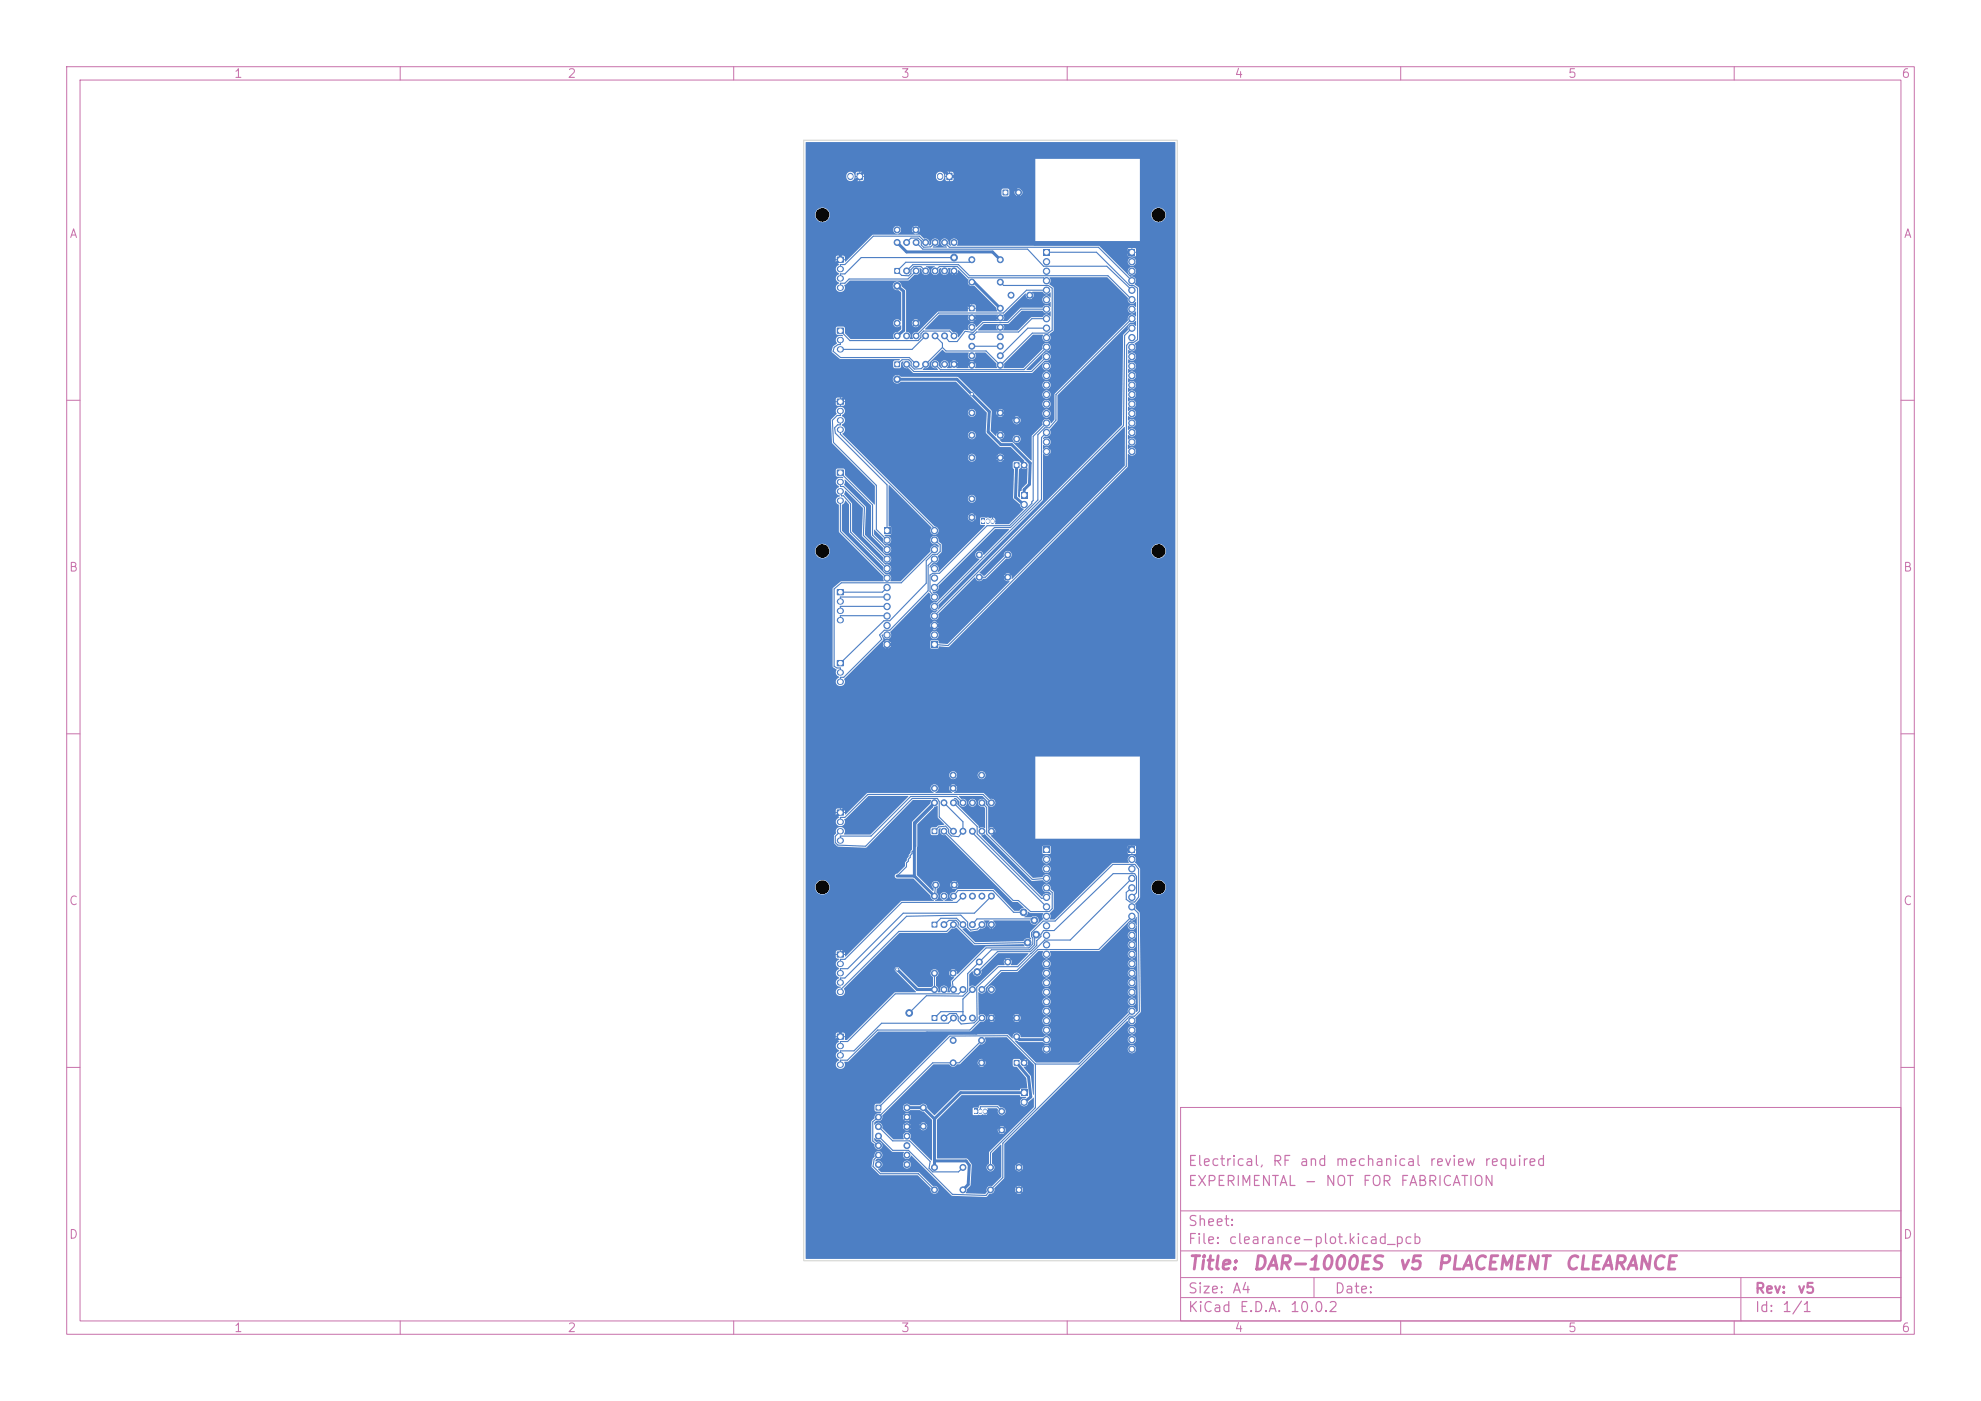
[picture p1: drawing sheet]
<svg xmlns="http://www.w3.org/2000/svg" width="297mm" height="210mm" viewBox="0 0 297 210" stroke-linecap="round" stroke-linejoin="round" font-family="sans-serif">
<defs><g id="words">
<g font-size="2" fill="#c872ab">
<text x="178" y="190.8">Title:</text>
<text x="187.7" y="190.8">DAR-1000ES</text>
<text x="209.5" y="190.8">v5</text>
<text x="215.3" y="190.8">PLACEMENT</text>
<text x="234.4" y="190.8">CLEARANCE</text>
</g>
<g font-size="1.5" fill="#c872ab">
<text x="178" y="178.2">EXPERIMENTAL</text>
<text x="178" y="175.2">Electrical,</text>
<text x="190.7" y="175.2">RF</text>
<text x="194.7" y="175.2">and</text>
<text x="195.4" y="178.2">-</text>
<text x="198.6" y="178.2">NOT</text>
<text x="200.1" y="175.2">mechanical</text>
<text x="204.2" y="178.2">FOR</text>
<text x="209.8" y="178.2">FABRICATION</text>
<text x="214.2" y="175.2">review</text>
<text x="222.4" y="175.2">required</text>
<text x="178" y="184.2">Sheet:</text>
<text x="178" y="186.9">File:</text>
<text x="184.1" y="186.9">clearance-plot.kicad_pcb</text>
<text x="178" y="197.1">KiCad</text>
<text x="178" y="194.3">Size:</text>
<text x="184.7" y="194.3">A4</text>
<text x="185.7" y="197.1">E.D.A.</text>
<text x="193.3" y="197.1">10.0.2</text>
<text x="200" y="194.3">Date:</text>
<text x="263" y="194.3">Rev:</text>
<text x="263" y="197.1">Id:</text>
<text x="267.1" y="197.1">1/1</text>
<text x="269.4" y="194.3">v5</text>
</g>
<g font-size="1.3" fill="#c872ab">
<text x="35" y="12">1</text>
<text x="85" y="12">2</text>
<text x="135" y="12">3</text>
<text x="185" y="12">4</text>
<text x="235" y="12">5</text>
<text x="285" y="12">6</text>
<text x="10.3" y="36">A</text>
<text x="285.4" y="36">A</text>
<text x="10.3" y="86">B</text>
<text x="285.3" y="86">B</text>
<text x="10.3" y="136">C</text>
<text x="285.3" y="136">C</text>
<text x="10.3" y="186">D</text>
<text x="285.3" y="186">D</text>
<text x="35" y="200">1</text>
<text x="85" y="200">2</text>
<text x="135" y="200">3</text>
<text x="185" y="200">4</text>
<text x="235" y="200">5</text>
<text x="285" y="200">6</text>
</g>
</g></defs>
<g fill="none" stroke="#c872ab" stroke-width=".15">
<path d="M10 10h277v190h-277zM12 12h273v186h-273zM60 10v2M110 10v2M160 10v2M210 10v2M260 10v2M10 60h2M285 60h2M10 110h2M285 110h2M10 160h2"/>
<path d="M177 166h108v32h-108zM285 160h2M60 198v2M110 198v2M160 198v2M177 194.5h108M177 191.5h108M177 187.5h108M177 181.5h108M197 191.5v3M210 198v2M260 198v2"/>
<path d="M261 191.5v6.5"/>
</g>
<path d="M152 158.9h.8v.8h-.8z" fill="#4d7fc4"/>
<g fill="#4d7fc4" stroke="#4d7fc4" stroke-width=".15">
<circle cx="153.5" cy="159.3" r=".45"/>
<circle cx="146.8" cy="86.5" r=".45"/>
<circle cx="151.1" cy="86.5" r=".45"/>
</g>
<path d="M139.7 124.2h.8v.8h-.8z" fill="#4d7fc4"/>
<g fill="#4d7fc4" stroke="#4d7fc4" stroke-width=".15">
<circle cx="141.5" cy="124.6" r=".45"/>
<circle cx="142.9" cy="124.6" r=".45"/>
<circle cx="144.4" cy="124.6" r=".45"/>
<circle cx="145.8" cy="124.6" r=".45"/>
<circle cx="147.2" cy="124.6" r=".45"/>
<circle cx="148.6" cy="124.6" r=".45"/>
<circle cx="148.6" cy="120.3" r=".45"/>
<circle cx="147.2" cy="120.3" r=".45"/>
<circle cx="145.8" cy="120.3" r=".45"/>
<circle cx="144.4" cy="120.3" r=".45"/>
<circle cx="142.9" cy="120.3" r=".45"/>
<circle cx="141.5" cy="120.3" r=".45"/>
<circle cx="140.1" cy="120.3" r=".45"/>
</g>
<path d="M128.5 25.9h.8v1.1h-.8z" fill="#4d7fc4"/>
<path d="M127.5 26.4v.1" fill="none" stroke="#4d7fc4" stroke-width=".95"/>
<g fill="#4d7fc4" stroke="#4d7fc4" stroke-width=".15">
<circle cx="137.3" cy="48.5" r=".45"/>
<circle cx="134.5" cy="48.5" r=".45"/>
</g>
<path d="M146 166.2h.6v.8h-.6z" fill="#4d7fc4"/>
<path d="M147 166.5v.2M147.7 166.5v.2" fill="none" stroke="#4d7fc4" stroke-width=".59"/>
<path d="M125.5 155h1v.8h-1z" fill="#4d7fc4"/>
<path d="M125.9 156.8h.2M125.9 158.2h.2M125.9 159.6h.2" fill="none" stroke="#4d7fc4" stroke-width=".95"/>
<path d="M156.4 126.9h1v1h-1z" fill="#4d7fc4"/>
<g fill="#4d7fc4" stroke="#4d7fc4" stroke-width=".15">
<circle cx="156.9" cy="128.8" r=".48"/>
<circle cx="156.9" cy="130.2" r=".48"/>
<circle cx="156.9" cy="131.7" r=".48"/>
<circle cx="156.9" cy="133.1" r=".48"/>
<circle cx="156.9" cy="134.5" r=".48"/>
<circle cx="156.9" cy="135.9" r=".48"/>
<circle cx="156.9" cy="137.4" r=".48"/>
<circle cx="156.9" cy="138.8" r=".48"/>
<circle cx="156.9" cy="140.2" r=".48"/>
<circle cx="156.9" cy="141.6" r=".48"/>
<circle cx="156.9" cy="143" r=".48"/>
<circle cx="156.9" cy="144.5" r=".48"/>
<circle cx="156.9" cy="145.9" r=".48"/>
<circle cx="156.9" cy="147.3" r=".48"/>
<circle cx="156.9" cy="148.7" r=".48"/>
<circle cx="156.9" cy="150.2" r=".48"/>
<circle cx="156.9" cy="151.6" r=".48"/>
<circle cx="156.9" cy="153" r=".48"/>
<circle cx="156.9" cy="154.4" r=".48"/>
<circle cx="156.9" cy="155.8" r=".48"/>
<circle cx="156.9" cy="157.3" r=".48"/>
</g>
<path d="M169.2 126.9h1v1h-1z" fill="#4d7fc4"/>
<g fill="#4d7fc4" stroke="#4d7fc4" stroke-width=".15">
<circle cx="169.7" cy="128.8" r=".48"/>
<circle cx="169.7" cy="130.2" r=".48"/>
<circle cx="169.7" cy="131.7" r=".48"/>
<circle cx="169.7" cy="133.1" r=".48"/>
<circle cx="169.7" cy="134.5" r=".48"/>
<circle cx="169.7" cy="135.9" r=".48"/>
<circle cx="169.7" cy="137.4" r=".48"/>
<circle cx="169.7" cy="138.8" r=".48"/>
<circle cx="169.7" cy="140.2" r=".48"/>
<circle cx="169.7" cy="141.6" r=".48"/>
<circle cx="169.7" cy="143" r=".48"/>
<circle cx="169.7" cy="144.5" r=".48"/>
<circle cx="169.7" cy="145.9" r=".48"/>
<circle cx="169.7" cy="147.3" r=".48"/>
<circle cx="169.7" cy="148.7" r=".48"/>
<circle cx="169.7" cy="150.2" r=".48"/>
<circle cx="169.7" cy="151.6" r=".48"/>
<circle cx="169.7" cy="153" r=".48"/>
<circle cx="169.7" cy="154.4" r=".48"/>
<circle cx="169.7" cy="155.8" r=".48"/>
<circle cx="169.7" cy="157.3" r=".48"/>
</g>
<path d="M125.5 88.3h1v.9h-1z" fill="#4d7fc4"/>
<path d="M125.9 90.2h.2M125.9 91.6h.2M125.9 93h.2" fill="none" stroke="#4d7fc4" stroke-width=".95"/>
<g fill="#4d7fc4" stroke="#4d7fc4" stroke-width=".15">
<circle cx="145.7" cy="42.3" r=".45"/>
<circle cx="150" cy="42.3" r=".45"/>
</g>
<path d="M147.1 77.7h.6v.8h-.6z" fill="#4d7fc4"/>
<path d="M148.1 78v.3M148.8 78v.3" fill="none" stroke="#4d7fc4" stroke-width=".59"/>
<g fill="#4d7fc4" stroke="#4d7fc4" stroke-width=".15">
<circle cx="146.8" cy="144.2" r=".45"/>
<circle cx="151.1" cy="144.2" r=".45"/>
<circle cx="152.4" cy="65.8" r=".45"/>
<circle cx="152.4" cy="63" r=".45"/>
</g>
<path d="M153.1 73.7h.9v1h-.9z" fill="#4d7fc4"/>
<g fill="#4d7fc4" stroke="#4d7fc4" stroke-width=".15">
<circle cx="153.5" cy="75.6" r=".48"/>
<circle cx="145.7" cy="38.9" r=".45"/>
<circle cx="150" cy="38.9" r=".45"/>
<circle cx="148.5" cy="175" r=".45"/>
<circle cx="152.8" cy="175" r=".45"/>
</g>
<path d="M125.5 38.5h1v.9h-1z" fill="#4d7fc4"/>
<path d="M125.9 40.3h.2M125.9 41.7h.2M125.9 43.1h.2" fill="none" stroke="#4d7fc4" stroke-width=".95"/>
<path d="M145.3 45.8h.8v.8h-.8z" fill="#4d7fc4"/>
<g fill="#4d7fc4" stroke="#4d7fc4" stroke-width=".15">
<circle cx="145.7" cy="47.6" r=".45"/>
<circle cx="145.7" cy="49.1" r=".45"/>
<circle cx="145.7" cy="50.5" r=".45"/>
<circle cx="145.7" cy="51.9" r=".45"/>
<circle cx="145.7" cy="53.3" r=".45"/>
<circle cx="145.7" cy="54.7" r=".45"/>
<circle cx="150" cy="54.7" r=".45"/>
<circle cx="150" cy="53.3" r=".45"/>
<circle cx="150" cy="51.9" r=".45"/>
<circle cx="150" cy="50.5" r=".45"/>
<circle cx="150" cy="49.1" r=".45"/>
<circle cx="150" cy="47.6" r=".45"/>
<circle cx="150" cy="46.2" r=".45"/>
<circle cx="145.7" cy="68.6" r=".45"/>
<circle cx="150" cy="68.6" r=".45"/>
<circle cx="140.1" cy="118.2" r=".45"/>
<circle cx="142.9" cy="118.2" r=".45"/>
<circle cx="142.9" cy="159.3" r=".45"/>
<circle cx="147.2" cy="159.3" r=".45"/>
<circle cx="142.9" cy="156" r=".45"/>
<circle cx="147.2" cy="156" r=".45"/>
</g>
<path d="M139.7 138.2h.8v.8h-.8z" fill="#4d7fc4"/>
<g fill="#4d7fc4" stroke="#4d7fc4" stroke-width=".15">
<circle cx="141.5" cy="138.6" r=".45"/>
<circle cx="142.9" cy="138.6" r=".45"/>
<circle cx="144.4" cy="138.6" r=".45"/>
<circle cx="145.8" cy="138.6" r=".45"/>
<circle cx="147.2" cy="138.6" r=".45"/>
<circle cx="148.6" cy="138.6" r=".45"/>
<circle cx="148.6" cy="134.3" r=".45"/>
<circle cx="147.2" cy="134.3" r=".45"/>
<circle cx="145.8" cy="134.3" r=".45"/>
<circle cx="144.4" cy="134.3" r=".45"/>
<circle cx="142.9" cy="134.3" r=".45"/>
<circle cx="141.5" cy="134.3" r=".45"/>
<circle cx="140.1" cy="134.3" r=".45"/>
<circle cx="140.3" cy="132.7" r=".45"/>
<circle cx="143.1" cy="132.7" r=".45"/>
<circle cx="148.5" cy="178.4" r=".45"/>
<circle cx="152.8" cy="178.4" r=".45"/>
</g>
<path d="M131.3 165.6h.8v.8h-.8z" fill="#4d7fc4"/>
<g fill="#4d7fc4" stroke="#4d7fc4" stroke-width=".15">
<circle cx="131.7" cy="167.5" r=".45"/>
<circle cx="131.7" cy="168.9" r=".45"/>
<circle cx="131.7" cy="170.3" r=".45"/>
<circle cx="131.7" cy="171.7" r=".45"/>
<circle cx="131.7" cy="173.1" r=".45"/>
<circle cx="131.7" cy="174.6" r=".45"/>
<circle cx="136" cy="174.6" r=".45"/>
<circle cx="136" cy="173.1" r=".45"/>
<circle cx="136" cy="171.7" r=".45"/>
<circle cx="136" cy="170.3" r=".45"/>
<circle cx="136" cy="168.9" r=".45"/>
<circle cx="136" cy="167.5" r=".45"/>
<circle cx="136" cy="166" r=".45"/>
<circle cx="152.4" cy="155.4" r=".45"/>
<circle cx="152.4" cy="152.6" r=".45"/>
</g>
<path d="M153.1 163.3h.9v1h-.9z" fill="#4d7fc4"/>
<circle cx="153.5" cy="165.2" r=".48" fill="#4d7fc4" stroke="#4d7fc4" stroke-width=".15"/>
<path d="M125.5 99h1v.8h-1z" fill="#4d7fc4"/>
<path d="M125.9 100.8h.2M125.9 102.2h.2" fill="none" stroke="#4d7fc4" stroke-width=".95"/>
<g fill="#4d7fc4" stroke="#4d7fc4" stroke-width=".15">
<circle cx="150.2" cy="166.6" r=".45"/>
<circle cx="150.2" cy="169.4" r=".45"/>
<circle cx="138.4" cy="166" r=".45"/>
<circle cx="138.4" cy="168.8" r=".45"/>
<circle cx="151.6" cy="44.3" r=".45"/>
<circle cx="154.4" cy="44.3" r=".45"/>
</g>
<path d="M141.9 25.9h.9v1.1h-.9z" fill="#4d7fc4"/>
<path d="M140.9 26.4v.1" fill="none" stroke="#4d7fc4" stroke-width=".95"/>
<g fill="#4d7fc4" stroke="#4d7fc4" stroke-width=".15">
<circle cx="146.8" cy="83.2" r=".45"/>
<circle cx="151.1" cy="83.2" r=".45"/>
<circle cx="140.1" cy="178.4" r=".45"/>
<circle cx="144.4" cy="178.4" r=".45"/>
</g>
<path d="M125.5 59.8h1v.8h-1z" fill="#4d7fc4"/>
<path d="M125.9 61.6h.2M125.9 63h.2M125.9 64.4h.2" fill="none" stroke="#4d7fc4" stroke-width=".95"/>
<path d="M134.1 40.2h.8v.8h-.8z" fill="#4d7fc4"/>
<g fill="#4d7fc4" stroke="#4d7fc4" stroke-width=".15">
<circle cx="135.9" cy="40.6" r=".45"/>
<circle cx="137.3" cy="40.6" r=".45"/>
<circle cx="138.8" cy="40.6" r=".45"/>
<circle cx="140.2" cy="40.6" r=".45"/>
<circle cx="141.6" cy="40.6" r=".45"/>
<circle cx="143" cy="40.6" r=".45"/>
<circle cx="143" cy="36.3" r=".45"/>
<circle cx="141.6" cy="36.3" r=".45"/>
<circle cx="140.2" cy="36.3" r=".45"/>
<circle cx="138.8" cy="36.3" r=".45"/>
<circle cx="137.3" cy="36.3" r=".45"/>
<circle cx="135.9" cy="36.3" r=".45"/>
<circle cx="134.5" cy="36.3" r=".45"/>
</g>
<path d="M132.5 79.1h1v.9h-1z" fill="#4d7fc4"/>
<g fill="#4d7fc4" stroke="#4d7fc4" stroke-width=".15">
<circle cx="133" cy="81" r=".48"/>
<circle cx="133" cy="82.4" r=".48"/>
<circle cx="133" cy="83.8" r=".48"/>
<circle cx="133" cy="85.2" r=".48"/>
<circle cx="133" cy="86.6" r=".48"/>
<circle cx="133" cy="88.1" r=".48"/>
<circle cx="133" cy="89.5" r=".48"/>
<circle cx="133" cy="90.9" r=".48"/>
<circle cx="133" cy="92.3" r=".48"/>
<circle cx="133" cy="93.8" r=".48"/>
<circle cx="133" cy="95.2" r=".48"/>
<circle cx="133" cy="96.6" r=".48"/>
</g>
<path d="M139.6 96.1h1v1h-1z" fill="#4d7fc4"/>
<g fill="#4d7fc4" stroke="#4d7fc4" stroke-width=".15">
<circle cx="140.1" cy="95.2" r=".48"/>
<circle cx="140.1" cy="93.8" r=".48"/>
<circle cx="140.1" cy="92.3" r=".48"/>
<circle cx="140.1" cy="90.9" r=".48"/>
<circle cx="140.1" cy="89.5" r=".48"/>
<circle cx="140.1" cy="88.1" r=".48"/>
<circle cx="140.1" cy="86.6" r=".48"/>
<circle cx="140.1" cy="85.2" r=".48"/>
<circle cx="140.1" cy="83.8" r=".48"/>
<circle cx="140.1" cy="82.4" r=".48"/>
<circle cx="140.1" cy="81" r=".48"/>
<circle cx="140.1" cy="79.5" r=".48"/>
</g>
<path d="M150.3 28.4h.8v.9h-.8z" fill="#4d7fc4"/>
<circle cx="152.7" cy="28.9" r=".45" fill="#4d7fc4" stroke="#4d7fc4" stroke-width=".15"/>
<path d="M125.5 121.4h1v.8h-1z" fill="#4d7fc4"/>
<path d="M125.9 123.2h.2M125.9 124.6h.2M125.9 126h.2" fill="none" stroke="#4d7fc4" stroke-width=".95"/>
<path d="M125.5 142.6h1v.9h-1z" fill="#4d7fc4"/>
<path d="M125.9 144.5h.2M125.9 145.9h.2M125.9 147.3h.2M125.9 148.7h.2" fill="none" stroke="#4d7fc4" stroke-width=".95"/>
<g fill="#4d7fc4" stroke="#4d7fc4" stroke-width=".15">
<circle cx="145.7" cy="61.9" r=".45"/>
<circle cx="150" cy="61.9" r=".45"/>
</g>
<path d="M134.1 54.2h.8v.8h-.8z" fill="#4d7fc4"/>
<g fill="#4d7fc4" stroke="#4d7fc4" stroke-width=".15">
<circle cx="135.9" cy="54.6" r=".45"/>
<circle cx="137.3" cy="54.6" r=".45"/>
<circle cx="138.8" cy="54.6" r=".45"/>
<circle cx="140.2" cy="54.6" r=".45"/>
<circle cx="141.6" cy="54.6" r=".45"/>
<circle cx="143" cy="54.6" r=".45"/>
<circle cx="143" cy="50.3" r=".45"/>
<circle cx="141.6" cy="50.3" r=".45"/>
<circle cx="140.2" cy="50.3" r=".45"/>
<circle cx="138.8" cy="50.3" r=".45"/>
<circle cx="137.3" cy="50.3" r=".45"/>
<circle cx="135.9" cy="50.3" r=".45"/>
<circle cx="134.5" cy="50.3" r=".45"/>
</g>
<path d="M156.4 37.3h1v1h-1z" fill="#4d7fc4"/>
<g fill="#4d7fc4" stroke="#4d7fc4" stroke-width=".15">
<circle cx="156.9" cy="39.2" r=".48"/>
<circle cx="156.9" cy="40.7" r=".48"/>
<circle cx="156.9" cy="42.1" r=".48"/>
<circle cx="156.9" cy="43.5" r=".48"/>
<circle cx="156.9" cy="44.9" r=".48"/>
<circle cx="156.9" cy="46.3" r=".48"/>
<circle cx="156.9" cy="47.8" r=".48"/>
<circle cx="156.9" cy="49.2" r=".48"/>
<circle cx="156.9" cy="50.6" r=".48"/>
<circle cx="156.9" cy="52" r=".48"/>
<circle cx="156.9" cy="53.5" r=".48"/>
<circle cx="156.9" cy="54.9" r=".48"/>
<circle cx="156.9" cy="56.3" r=".48"/>
<circle cx="156.9" cy="57.7" r=".48"/>
<circle cx="156.9" cy="59.1" r=".48"/>
<circle cx="156.9" cy="60.6" r=".48"/>
<circle cx="156.9" cy="62" r=".48"/>
<circle cx="156.9" cy="63.4" r=".48"/>
<circle cx="156.9" cy="64.8" r=".48"/>
<circle cx="156.9" cy="66.3" r=".48"/>
<circle cx="156.9" cy="67.7" r=".48"/>
</g>
<path d="M169.2 37.3h1v1h-1z" fill="#4d7fc4"/>
<g fill="#4d7fc4" stroke="#4d7fc4" stroke-width=".15">
<circle cx="169.7" cy="39.2" r=".48"/>
<circle cx="169.7" cy="40.7" r=".48"/>
<circle cx="169.7" cy="42.1" r=".48"/>
<circle cx="169.7" cy="43.5" r=".48"/>
<circle cx="169.7" cy="44.9" r=".48"/>
<circle cx="169.7" cy="46.3" r=".48"/>
<circle cx="169.7" cy="47.8" r=".48"/>
<circle cx="169.7" cy="49.2" r=".48"/>
<circle cx="169.7" cy="50.6" r=".48"/>
<circle cx="169.7" cy="52" r=".48"/>
<circle cx="169.7" cy="53.5" r=".48"/>
<circle cx="169.7" cy="54.9" r=".48"/>
<circle cx="169.7" cy="56.3" r=".48"/>
<circle cx="169.7" cy="57.7" r=".48"/>
<circle cx="169.7" cy="59.1" r=".48"/>
<circle cx="169.7" cy="60.6" r=".48"/>
<circle cx="169.7" cy="62" r=".48"/>
<circle cx="169.7" cy="63.4" r=".48"/>
<circle cx="169.7" cy="64.8" r=".48"/>
<circle cx="169.7" cy="66.3" r=".48"/>
<circle cx="169.7" cy="67.7" r=".48"/>
<circle cx="142.9" cy="116.2" r=".45"/>
<circle cx="147.2" cy="116.2" r=".45"/>
<circle cx="145.7" cy="65.2" r=".45"/>
<circle cx="150" cy="65.2" r=".45"/>
</g>
<path d="M152 69.3h.8v.8h-.8z" fill="#4d7fc4"/>
<circle cx="153.5" cy="69.7" r=".45" fill="#4d7fc4" stroke="#4d7fc4" stroke-width=".15"/>
<path d="M139.7 152.2h.8v.8h-.8z" fill="#4d7fc4"/>
<g fill="#4d7fc4" stroke="#4d7fc4" stroke-width=".15">
<circle cx="141.5" cy="152.6" r=".45"/>
<circle cx="142.9" cy="152.6" r=".45"/>
<circle cx="144.4" cy="152.6" r=".45"/>
<circle cx="145.8" cy="152.6" r=".45"/>
<circle cx="147.2" cy="152.6" r=".45"/>
<circle cx="148.6" cy="152.6" r=".45"/>
<circle cx="148.6" cy="148.3" r=".45"/>
<circle cx="147.2" cy="148.3" r=".45"/>
<circle cx="145.8" cy="148.3" r=".45"/>
<circle cx="144.4" cy="148.3" r=".45"/>
<circle cx="142.9" cy="148.3" r=".45"/>
<circle cx="141.5" cy="148.3" r=".45"/>
<circle cx="140.1" cy="148.3" r=".45"/>
<circle cx="142.9" cy="145.9" r=".45"/>
<circle cx="140.1" cy="145.9" r=".45"/>
</g>
<path d="M125.5 49.1h1v.9h-1z" fill="#4d7fc4"/>
<path d="M125.9 51h.2M125.9 52.4h.2" fill="none" stroke="#4d7fc4" stroke-width=".95"/>
<g fill="#4d7fc4" stroke="#4d7fc4" stroke-width=".15">
<circle cx="145.7" cy="74.8" r=".45"/>
<circle cx="145.7" cy="77.6" r=".45"/>
<circle cx="140.1" cy="175" r=".45"/>
<circle cx="144.4" cy="175" r=".45"/>
</g>
<path d="M125.5 70.4h1v.9h-1z" fill="#4d7fc4"/>
<path d="M125.9 72.2h.2M125.9 73.6h.2M125.9 75h.2" fill="none" stroke="#4d7fc4" stroke-width=".95"/>
<g fill="#4d7fc4" stroke="#4d7fc4" stroke-width=".15">
<circle cx="137.3" cy="34.5" r=".45"/>
<circle cx="134.5" cy="34.5" r=".45"/>
<circle cx="134.5" cy="42.9" r=".5"/>
<circle cx="134.5" cy="145.3" r=".22"/>
<circle cx="134.5" cy="56.9" r=".5"/>
<circle cx="145.7" cy="59.1" r=".22"/>
<circle cx="155.3" cy="140.1" r=".5"/>
<circle cx="136.3" cy="151.8" r=".5"/>
<circle cx="154.1" cy="141.3" r=".5"/>
<circle cx="153.5" cy="136.8" r=".5"/>
<circle cx="146.5" cy="145.7" r=".5"/>
<circle cx="155.1" cy="138" r=".5"/>
<circle cx="143" cy="38.6" r=".5"/>
</g>
<g fill="none" stroke="#4d7fc4" stroke-width=".45">
<path d="M134.5 36.3l1.4 1.5h12.9l1.2 1.1M169.7 37.8h-.8l-1.3-1.2h-12.5l-2.4-2.5v-5.2l-2.4-2.5h-8l-.9-1h-11.6l-.9 1-2.9 3v9.5l-1.1 .9v3.7l2.4 2.2M126.6 59.6l-.6 .6M134.5 56.8h9l4.8 4.9-.1 3 1.9 1.9h1.6l2.7 2.8-.1 3.2-.8 .8v.8M134.5 42.9l1 .8v5.8l-1 .8M138.5 59.6l9 9h5.3l.7 1v.1M143 54.6h2.6l.1 .1M143 40.6v2.9l2.7 2.7M145.7 47.6h4.3M145.7 42.3h.3l4 3.9M148.5 60.4l1.5 1.5h1.3l1.1 1.1M152.4 69.7l-.1 4.9 1.2 1"/>
<path d="M151.1 86.5h-1.8l-7.2 7.3h-2l-2.8 2.8h-4.3v18.2l-8.2 8.2v3.5l2 2M126.8 128.5v13.7l-.8 .9M126.8 128.5h7.7M134.5 131.3h2.6M137.1 131.3l3 3M140.1 120.3l-3 3v8M148.6 124.6l2 1.8h17.5l.8 1h.8M134.5 142.5l-8.5 8.5v4.4l-1.1 .9v3.8l.7 .5 7.8-.2 5.6-5.5h7.4l2.2-2.3h3.8M134.5 145.3l3 3h2.6M147.2 159.3l.8-.9h4.9l.6 .7v.2M152.4 155.4l.5 .4h4M152.4 159.3l1.8 2.1 .3 3-1 .8"/>
<path d="M136 166h2.4l1.7 1.7M138.4 168.8l-2.4 .1M140.1 167.7v7.3M140.1 174h4.7l.5 .7-.1 2.9-.8 .8M147.7 166.6h.6v.9l1.9 1.9M153.5 163.8h-9.5l-3.9 3.9"/>
</g>
<g fill="none" stroke="#4d7fc4" stroke-width=".17">
<path d="M135.9 36.3l.7-.6h1l.5 .4v.6l.4 .4 1-.1 .7-.7M137.3 36.3l1.1 1h15.7l2.4 2.6h9.4l3.8 3.6M138.8 36.3l-1-.9h-6.9l-4.2 4.3h-.7v.6M141.6 36.3l.7 .8h22.4l5 5M143 38.6h-13.9l-2.4 2.5h-.7v.6M145.7 38.9l-.4 .4h-9.5l-1.3 1.3 .7 .7h1l.4-.3v-.6l.4-.4h1.1l.7 .6M156.9 37.8h7.5l5 5h.6l.6 .4v7.7l-.6 .4h-.7l-.4 .5v18.1l-26.8 26.9-2-.2M126 51v.6h-.3l-.6 .5-.2 .5 1.1 1h10.3l1 1M126 49.6l1.4 1.5h10.3l.4-.5v-.6l.4-.4h3.9l.6 .7M135.9 40.6l1-.9h6.8l1.7 1.6h20.7l3.6 3.6M137.3 40.6l-1.2 1.2h-8.8l-.6 .7h-.7v.6M138.8 50.3l-2.1 2.1h-10.7"/>
<path d="M140.2 50.3l1.1 1.1v.7M140.2 40.6l.6-.6h2.7l1.7 1.6h11.3l.4 .5M141.3 52.1l-3.2 3.2h-1l-.5-.5v-.5l-.3-.4h-1.1l-.7 .7M145.7 51.9h4.3M150 42.3l.5 .5h6.7l.6 .4v6.3l-.7 .4h-2.3l-4.8 4.8-2.2-2.1h-6l-.5-.5M156.9 47.8h-2.2l-2 2h-6.3l-.7 .7M156.9 49.2h-2.8l-4.1 4.1M156.9 53.5l-2.2 2.2h-17.7l-1.1-1.1M156.9 52l-3.4 3.4h-12.5l-.8-.8M156.9 46.3h-3.8l-2 2h-3.7l-1.5 1.5-1.2-.1-1.2 1.5h-1.2l-.7-.9M156.9 43.5h-3l-3.5 3.4h-9.7l-3.4 3.4M169.7 49.2l-1.1 1.1-.2 13.5-28.3 28.5"/>
<path d="M169.7 47.8l-11.4 11.4v3.8l-1 1.1h-.7l-1 1.1v9.8l-4.1 4.1h-2.4l-9 9M126 61.6v.7h-.5l-.7 .7 .2 3.3 6.4 6.5v6.6l1.6 1.6M126 63v.7h-.4l-.5 .4 .1 .8 7.8 7.8v6.8M126 64.4v.7l14.1 14.1v.3M126 72.2v.7h.5l3.1 3.2-.2 4.2 3.6 3.5M126 75v4.7l7 6.9M126 70.8l4.8 4.9v4.5l2.2 2.2M126 73.6l.2 .7h.3l1 1.2v4.3l5.5 5.4M156.9 64.8l-.8 .8v9.3l-16 16M156.9 63.4l-2 2v9.6l-.2 .2v.3l-3.3 3.3h-3.4l-7.1 7.1h-1l-.5 .3v2.5l.7 .8M133 89.5h-7v.7M133 89.5h.1"/>
<path d="M133 90.9h-7v.7M133 92.3h-7v.7M133 88.1l-.7 .7h-6.3M140.1 82.4l-5 5h-9l-1 .9v11.6l.4 .2h.5v.7M140.1 83.8l-1 1v3.8l-5.7 5.9h-.8l-.7 .7 .3 .6-5.7 5.7h-.5v.7M140.1 81l.9 .6v1.1l-.5 .4h-.7l-.9 1v3.3l-5.5 5.6h-.9l-6.5 6.4M151.1 83.2l-3.4 3.3h-.9M126 124.6l-.8 .8v.9l.4 .4 4.2 .1 7-7.1h3.7l.3 .4v2.4l2.1 2.1M140.1 120.3l-.3 .4v.3l-2.5 2.5v3.3l-.3 .3v.3l-.3 .3v.3l-.2 .2v.3l-.3 .3v.3l-.3 .3v.5l-1.4 1.4M140.1 138.6l.9-.9h2.4l1 .9M140.3 132.7l-.2 1.6M141.5 120.3l2.9 2.9v1.4l-.7 .8-1.1-.1-.4-.5v-.5l-.4-.5-1 .1-.7 .7"/>
<path d="M141.5 124.6l10.4 10.4M141.5 138.6l.8-.6h1l.4 .3-.1 .6 2.5 2.6 8-.2M142.9 138.6l-1 1h-7.1l-8.8 8.8v.3M142.9 120.3l3.6 3.6v1.1l9.7 9.7 .7-.2M142.9 134.3l.7-.8h5.3l3.1 3.3h1.5M144.4 120.3l-1-.9h-6.9l-5.9 5.9h-4.6v.7M144.4 134.3l-1 1h-8.2l-8.5 8.5h-.7v.7M145.8 124.6v.2l11.1 11.1M147.2 138.6l-.6 .7-1.1 .1-.4-.4v-.8l-1.1-1-8.1 .1-9.2 9.3h-.7v.7M147.2 120.3l.7 .7v4l6.9 6.8 2.1-.1M148.6 138.6v1.1M148.6 120.3l-1.2-1.2h-17.3l-3.4 3.4h-.7v.7"/>
<path d="M148.6 134.3l-2.5 2.6h-10.7l-8.3 8.3h-1.1v.7M151.9 135h.1M155.1 138l-.1-.3h-8.5l-.7 .9M156.9 133.1l.9 .7v2.4l-.5 .4h-2.8l-1.8-1.6h-.8M169.7 137.4l-5 4.9h-9.1l-3.2 3.2h-2.3l-2.9 2.8M169.7 131.7l-9.2 9.2h-3.9M169.7 133.1l-.8 .7v1l.5 .4h.7l.6-.7v-4.2l-.5-.7h-3.4l-8.6 8.5h-1.8l-1.8 1.7v.6l.2 .2v.9l-.5 .6h-6.5l-5 5.1 .1 1.1M169.7 134.5l.7-.7v-2.4l-.3-.4h-3.2l-8.9 8.5h-1.5l-.4 .6v.3l-.7 .6M169.7 135.9l1 1 .1 14.7-.7 .7h-.7l-19.1 19.1v5.1l-1.8 1.9-.7 .8-5-.2-6.6-6.6h-2.4l-2.1-2.1M140.1 145.9v2.4M142.9 152.6l-.7 .8h-10l-4.2 4.1h-2v.7M144.4 148.3l-.7 .7h-9.5l-7.1 7.1h-1.1v.7"/>
<path d="M144.4 151.6h-3.3l-1 1M145.8 148.3l-1.4 1.5v2.8M147.2 156l-3.4 3.3h-4l-8.1 8.2-.9 .6v2.9l.9 .7M147.2 152.6l-1.8 1.8h-13.8l-4.5 4.5h-1.1v.7M155.2 159.5l-4.2-4.3-8.6 .1-10.7 10.7M155.2 159.5v6.5l-6.7 6.8v2.2M155.4 140.1l-.3 .2v1.3l-.7 .8h-5.8l-3.5 3.5v2.7l-.7 .7h-5.5l-2.6 2.5M155.4 141v.7l-.9 1h-5l-3 3M155.4 141h.1M156.6 140.9l-4 4h-2.9l-3.3 3.1 .1 4.9-.5 .4-1.9 .2-.4-.5v-.6l-.3-.5h-1l-.9 .7M156.6 140.9h.1M169.7 151.6l-7.9 7.9h-6.6"/>
<path d="M131.7 168.9l2.1 2.1h2.6l3.1 3.1-.2 1 .5 .6h3.9l.7-.7M131.7 173.1l-.6 .7-.2 1 1.1 1.1h5.7M137.7 175.9h.1M137.7 175.9l2.4 2.5M147 166.6v-.7h2.6l.6 .7M147.7 166.6l2.5 2.8"/>
</g>
<g fill="#4d7fc4">
<path d="M144.2 164.2h8.7l.1 .2h.8l-.1 .2a.63 .63 0 0 0-.8 .5 .63 .63 0 0 0 .6 .7 .63 .63 0 0 0 .7-.6l.8-.7v1.5l-6.7 6.6v1.8a.61 .61 0 0 0-.3 .9 .61 .61 0 0 0 1 0 .61 .61 0 0 0-.3-.9v-1.5l1.4-1.3v4.8l-1.4 1.4a.63 .63 0 0 0-.7 .2 .63 .63 0 0 0 0 .7l-.3 .3-2.9-.2 .2-.5 .5-.7 .2-2.9-.6-1-4.6-.1v-4.3h9.1l.1 .5 .3-.3 .1 .1-.3 .3 .3 .1 .4-.1-.2-.3 .1-.1 .2 .3 .1-.2v-.5l-.1-.1-.2 .3-.1-.1 .2-.3-.3-.1-.4 .1 .3 .3-.1 .1-.3-.3-.1 .3h-9.1v-1.4l1.7-1.7h3.6l.1 .9 1.1 .1 .3-.2 .3 .2v-.4h.2v.4a.43 .43 0 0 0 .3-.5h-.2v-.2h.2v-.4h1.3l.2 .2a.61 .61 0 0 0 .4 .9 .61 .61 0 0 0 .8-.7 .61 .61 0 0 0-.8-.5l-.4-.3h-2.7l-.1 .1-.1 .3-.7-.1-.2 .2h-3.6z"/>
<path d="M131.1 168.2l.3-.2h.4l.3-.1 .2-.5h3.1l.1 .4 .3-.2 .1 .1-.3 .2 .1 .1h.3l.3-.1-.2-.2 .1-.1 .2 .2 .1-.5-.1-.2-.2 .3-.1-.1 .2-.3-.3-.1-.4 .1 .3 .3-.1 .1-.3-.3-.1 .3h-3.1v-.2l7.6-7.6 2.4-.1a.66 .66 0 0 0 .6 .4 .66 .66 0 0 0 .6-.4h.4l.3-.2h2.4l.1 .4 .3-.3 .1 .1-.3 .3h.1l.3 .1 .3-.1-.2-.3 .1-.1 .2 .3 .1-.6-.1-.1-.2 .2-.1-.1 .2-.2-.3-.2-.4 .2 .3 .2-.1 .1-.3-.2-.1 .3h-2.4l2.7-2.8a.63 .63 0 0 0 .8-.2 .63 .63 0 0 0-.1-.8h3.4l4 4.1v4.5l-.1-.1-.4-2.7-1-1.3 .4-.2-.3-.3 .1-.1 .3 .3 .1-.1v-.6h-.1l-.3 .2-.1-.1 .3-.2-.5-.1-.2 .1 .2 .2-.1 .1-.4-.4-.8-.1-.3 .2 .1 .9 .2 .1h.4l1.3 1.7 .2 1.6h-1l-.1 .2h-8.9l-.2 .1-3.7 3.7-1.1-1.1a.63 .63 0 0 0-.4-.6 .63 .63 0 0 0-.7 .2h-1.5a.6 .6 0 0 0-.8-.1 .6 .6 0 0 0 0 .9 .6 .6 0 0 0 .9-.1h1.4l.6 .2 1.2 1.3v6l-3.3-3.1a.62 .62 0 0 0 0-.9 .62 .62 0 0 0-.8 0 .62 .62 0 0 0-.1 .9h-1.6l-1.6-1.7v-.3h3.1l.1 .4 .3-.2 .1 .1-.3 .2 .4 .2 .3-.2-.2-.2 .1-.1 .2 .2 .1-.4h1.3l.2 .4 .2-.3 .1 .1-.2 .3 .4 .1 .3-.1-.3-.3 .1-.1 .3 .3v-.1v-.5v-.1l-.3 .2-.1-.1 .3-.2-.4-.2-.3 .2 .2 .2-.1 .1-.2-.2-.2 .3h-1.3l-.1-.3-.2 .3-.1-.1 .2-.3-.4-.1-.3 .1 .3 .3-.1 .1-.3-.3-.1 .3h-3.1a.62 .62 0 0 0-.5-.5 .62 .62 0 0 0-.7 .3z"/>
<path d="M145.7 145.6h.1a.68 .68 0 0 0 .8 .7 .68 .68 0 0 0 .5-.9l2.6-2.5h4.5l-1.7 1.8-1-.1a.61 .61 0 0 0 .1-.8l-.3 .3-.1-.1 .3-.3-.2-.1-.6 .1 .3 .3-.1 .1-.3-.3a.71 .71 0 0 0 0 .8l-1 .1-3.4 3.2a.68 .68 0 0 0-.8 0l-.1-.1v-1.7z"/>
<path d="M144.3 139.2l.5-.2 .7 .6 1.1-.1 .4-.3a.64 .64 0 0 0 .7-.4 .64 .64 0 0 0-.2-.8h.8v.1l.2 .3-.1 .1-.2-.3-.1 .6 .1 .2 .2-.3 .1 .1-.2 .3 .4 .1 .3-.1-.3-.3 .1-.1 .3 .3 .1-.2-.1-.6-.3 .3-.1-.1 .3-.3v-.1h5.4a.66 .66 0 0 0 .8 .6 .66 .66 0 0 0 .4-1 .66 .66 0 0 0-1-.1h-1a1.13 1.13 0 0 0 .6-.8l.3 .2h1.9a.95 .95 0 0 0 0 .9l-1.9 1.9-.1 .7 .2 .4a.81 .81 0 0 0-1.2 .3l-7.1 .1-2-1.9z"/>
<path d="M140.1 121l.5-.2v1.8l1 1-.9 .1-.3 .3h-.7l-.2 .2v.8l.2 .2h.8l.2-.2v-.7l.3-.1a.66 .66 0 0 0 0 .7 .66 .66 0 0 0 .7 .3l10.1 10h.8l.9 .9-.5 .2-.2 .2h-.7l-3.2-3.2h-5.3l-.5 .4a.65 .65 0 0 0-.7 .5 .65 .65 0 0 0 .5 .8h-1.3a.68 .68 0 0 0 .2-1.2 .61 .61 0 0 0-.8 .4 .61 .61 0 0 0 .4 .8h-1.2a.68 .68 0 0 0 .2-1.2l.1-.6a.58 .58 0 0 0 .4-.6h1.6l.1 .4 .3-.2 .1 .1-.3 .2 .3 .1 .4-.1-.2-.2 .1-.1 .2 .2 .2-.3-.2-.4-.2 .3-.1-.1 .2-.3-.3-.1-.4 .1 .3 .3-.1 .1-.3-.3-.1 .3h-1.6a.6 .6 0 0 0-1-.4 .6 .6 0 0 0 .1 1l-.1 .4-2.4-2.4v-4.2v-3.4z"/>
<path d="M169.4 48.4h.4l.5-.3v.8a.67 .67 0 0 0-.9-.3 .67 .67 0 0 0-.3 .9l-.7 .7-.2 13.5-27.6 27.7 .1-.8 15.6-15.6 .1-6.9 .3-.3 .1 .1-.3 .3 .4 .1 .2-.1h.2l-.3-.3 .1-.1 .3 .3 .1-.4-.1-.4-.3 .2-.1-.1 .3-.2-.3-.1-.5 .1 .3 .2-.1 .1-.3-.3v-.5a.69 .69 0 0 0 .8 .1 .69 .69 0 0 0 .3-.7 .75 .75 0 0 0-1.1-.3v-.1l.2-.3a.7 .7 0 0 0 .8-.2 .7 .7 0 0 0 0-.9l1.1-1.3 .1-3.8z"/>
<path d="M152.8 70.3l.5-.5 .1 .1-.2 .3h.1l.3 .1 .3-.1-.3-.3 .1-.1 .4 .4-.1 2.2-.7 .8-.1 .4-.3 .1-.1 .9-.2-.2z"/>
<path d="M139.3 54.4l2-2 .5 .4h3.4v.1a.59 .59 0 0 0 .1 .9 .59 .59 0 0 0 .8 0 .59 .59 0 0 0 .1-.9v-.1h1.6l1.6 1.7 .1 .6-3.3 .1v-.1a.6 .6 0 0 0 0-.7l-.3 .2-.1-.1 .3-.2-.2-.1-.6 .1 .3 .2-.1 .1-.3-.2a.71 .71 0 0 0 0 .8h-1.8l-.3-.4 .1-.1 .3 .3 .1-.6-.1-.2-.3 .3-.1-.1 .3-.3-.3-.1-.4 .1 .2 .3-.1 .1-.2-.3-.1 .2 .1 .6 .2-.3 .1 .1-.2 .4-.7-.1a.62 .62 0 0 0 .1-.9 .62 .62 0 0 0-.9 0 .62 .62 0 0 0 .1 .9l-.2 .1-.3-.3a.61 .61 0 0 0-.5-.9 .61 .61 0 0 0-.7 .7 .61 .61 0 0 0 .9 .5l.1 .3h-2.2l.1-.3a.66 .66 0 0 0 .7-.2 .66 .66 0 0 0 .1-.6z"/>
<path d="M140.8 47.2l4.5-.1 .3 .3-.1 .1-.3-.2-.1 .5 .1 .2 .3-.3 .1 .1-.3 .3 .3 .1 .5-.1-.3-.3 .1-.1 .3 .3v-.1l.1-.3-.1-.3-.3 .2-.1-.1 .3-.3h3.5l.3 .3-.1 .1-.3-.2a.49 .49 0 0 0 0 .7l.3-.3 .1 .1-.3 .3h-2.3l-.9 .9a.62 .62 0 0 0-.8-.5 .62 .62 0 0 0-.4 .8v.2h-.7l-.8 1.1a.7 .7 0 0 0-.9-.8l-.4-.4h-3.7z"/>
<path d="M146.6 49.4l.9-.8h2.1l.3 .3-.1 .1-.3-.3a.53 .53 0 0 0 0 .7l.3-.2 .1 .1-.3 .2h-2.9z"/>
<path d="M150.1 48.9l.3-.3 .8-.1 2-1.9h3.1a.74 .74 0 0 0 1.2 .1v.7a.71 .71 0 0 0-1.2 .1l-1.7 .1-2 1.9h-2.2l-.3-.2 .1-.1 .2 .2 .2-.3-.1-.3-.1-.1-.2 .3z"/>
<path d="M150.3 47.2l.3-.1 3.1-3.1 .1 .1 .1 .5 .3-.2 .1 .1-.3 .2 .4 .1 .3-.1-.2-.2 .1-.1 .2 .2 .1-.2-.1-.5-.2 .3-.1-.1 .3-.4h1.5a.74 .74 0 0 0 1.2 .2v.7a.64 .64 0 0 0-1-.2 .64 .64 0 0 0 0 1 .64 .64 0 0 0 1-.1v.7a.71 .71 0 0 0-1.2 .1h-3.3l-2 2h-.7l-.2-.3 .1-.1 .2 .3 .1-.2-.1-.5-.2 .2-.1-.1z"/>
<path d="M120.8 21.3l55.4 .1v167.2l-55.4 .1v-13.9h9.9l1.3 1.4h5.6l1.9 1.9a.61 .61 0 0 0 .5 .8 .61 .61 0 0 0 .7-.6 .61 .61 0 0 0-.9-.5l-2-2.1h-5.7l-.5-.5 .5-.2-.3-.2 .1-.1 .3 .2 .1-.4h3.1a.59 .59 0 0 0 .8 .6 .59 .59 0 0 0 .2-1 .59 .59 0 0 0-1 .3v.1h-3.1l-.1-.3-.3 .3-.1-.1 .3-.3a.63 .63 0 0 0-.8 0v-.2l.2-.2a.6 .6 0 0 0 .8-.5 .6 .6 0 0 0-.8-.7 .6 .6 0 0 0-.4 .9l-.3 .3-.1 1.1h-9.9v-41.9h1.4v.2a1.09 1.09 0 0 0 1.7 .8 1.09 1.09 0 0 0 0-1.8 1.09 1.09 0 0 0-1.7 .8h-1.4v-7.6h4.2v1.1l.5 .5 4.4 .2 6.9-7.2h2.8l-.1 .5-2.7 2.8-.1 4.2-.2 .2v.3l-.2 .3-.1 .2-.2 .3-.1 .3-.2 .3v.5l-1.2 1.2a.37 .37 0 0 0-.4 .3 .37 .37 0 0 0 .4 .4h2.4l2.6 2.5a.82 .82 0 0 0 .5 .8l-4.9 .1-8.3 8.3-.1-.1v-.2h-.5v-.1h.5v-.3l-.2-.2h-.4v.3h-.2v-.3h-.5l-.1 .5h.4v.1h-.4v.4l.2 .2h.2l.1 .2a.67 .67 0 0 0-.5 .6 .67 .67 0 0 0 .5 .6l-.1 .2a.66 .66 0 0 0-.4 .6 .66 .66 0 0 0 .5 .6l-.1 .2a.65 .65 0 0 0-.4 .8 .65 .65 0 0 0 .8 .4v.1a.65 .65 0 0 0-.8 .6 .65 .65 0 0 0 .6 .7 .64 .64 0 0 0 .7-.3 .64 .64 0 0 0-.1-.8l8.4-8.4h7.1l.7-.6h.4l.3-.2 2.7 2.7 7.3-.2 .2 .2v.2h-5.8l-4.2 4.1h-.1l-.1-.5-.3 .3-.1-.1 .3-.3h-.1l-.4-.1-.3 .1 .3 .3-.1 .1-.3-.3-.1 .3 .1 .4 .3-.2 .1 .1-.3 .2 .6 .2-.5 .6v.7a.76 .76 0 0 0-.2 .9h-.4a.61 .61 0 0 0-.1-.8 .61 .61 0 0 0-.8 0 .61 .61 0 0 0-.1 .8h-.4a.77 .77 0 0 0-.3-1v-1.3a.61 .61 0 0 0 .2-.9 .61 .61 0 0 0-.9 .1 .61 .61 0 0 0 .3 .9v1.2l-.2 .2-2 .1-3-3a.37 .37 0 0 0-.5 .1 .37 .37 0 0 0 0 .5l3.1 3.1-3.2 .1-7.1 7.1h-.3v-.4h-.5v-.2h.5v-.3l-.2-.2h-.4v.3h-.2v-.3l-.5 .1-.1 .4h.4v.2h-.4v.3l.2 .2h.2v.2a.66 .66 0 0 0-.4 .7 .66 .66 0 0 0 .5 .6l-.1 .1a.66 .66 0 0 0-.4 .6 .66 .66 0 0 0 .5 .7l-.1 .1a.62 .62 0 0 0-.4 .7 .62 .62 0 0 0 .6 .5 .64 .64 0 0 0 .7-.2 .64 .64 0 0 0 0-.8l.6-.1 4.5-4.5h13.7l.4-.2h10.5a.62 .62 0 0 0 .8 .6 .62 .62 0 0 0 .2-1 .62 .62 0 0 0-1 .3l-10.5 .1 1.2-1.2a.6 .6 0 0 0 .8-.7h.2l.2 .5 .2-.3 .1 .1-.2 .3 .3 .1 .4-.1-.3-.3 .1-.1 .3 .3 .1-.5h2.6l.2 .5 .2-.3 .1 .1-.2 .3 .3 .1 .4-.1-.3-.3 .1-.1 .3 .3h3.4a.62 .62 0 0 0 .8 .6 .62 .62 0 0 0 .2-1.1 .62 .62 0 0 0-1 .4v.1h-3.4l.1-.3-.1-.4v-.1l-.3 .3-.1-.1 .3-.3-.3-.1-.4 .1 .2 .3-.1 .1-.2-.3-.2 .3h-2.6l-.1-.3-.3 .3-.1-.1 .3-.3-.4-.1-.3 .1 .2 .3-.1 .1-.2-.3-.2 .3h-.2a.66 .66 0 0 0-1.1-.4v-.6h9.6a.62 .62 0 0 0 .8 .7 .62 .62 0 0 0 .2-1.1 .62 .62 0 0 0-1 .3v.1h-9.6v-1.4h9.6a.62 .62 0 0 0 .6 .7 .62 .62 0 0 0 .6-.7h11.6v.1a.62 .62 0 0 0 .9 .5 .62 .62 0 0 0 0-1.1 .62 .62 0 0 0-.9 .5h-11.6v-.1a.62 .62 0 0 0-.6-.5 .62 .62 0 0 0-.6 .6h-9.6v-1.4a.63 .63 0 0 0 .7 .2 .63 .63 0 0 0 .4-.6h.2v.1a.59 .59 0 0 0 .5 .5 .59 .59 0 0 0 .6-.2h7.2v.1a.62 .62 0 0 0 .6 .5 .62 .62 0 0 0 .6-.6h11.6v.1a.62 .62 0 0 0 .9 .5 .62 .62 0 0 0 0-1.1 .62 .62 0 0 0-.9 .5h-11.6v-.1a.62 .62 0 0 0-.6-.5 .62 .62 0 0 0-.6 .6h-7.2l.1-.1a.59 .59 0 0 0-.4-.8 .59 .59 0 0 0-.8 .5h-.2v-.2l.8-.8h7.7a.62 .62 0 0 0 .6 .6 .62 .62 0 0 0 .6-.6h11.6v.1a.62 .62 0 0 0 .9 .4 .62 .62 0 0 0 0-1 .62 .62 0 0 0-.9 .5h-11.6v-.1a.62 .62 0 0 0-.6-.5 .62 .62 0 0 0-.6 .6h-7.7l1.4-1.5h6.3v.1a.62 .62 0 0 0 .6 .6 .62 .62 0 0 0 .6-.7h11.6v.1a.62 .62 0 0 0 .9 .5 .62 .62 0 0 0 0-1 .62 .62 0 0 0-.9 .4h-11.6v-.1a.62 .62 0 0 0-.6-.4 .62 .62 0 0 0-.6 .5h-6.3l.2-.1h2.3l1.3-1.3h2.5v.1a.62 .62 0 0 0 .6 .6 .62 .62 0 0 0 .6-.7h11.6v.1a.62 .62 0 0 0 .9 .5 .62 .62 0 0 0 0-1.1 .62 .62 0 0 0-.9 .5h-11.6v-.1a.62 .62 0 0 0-.6-.4 .62 .62 0 0 0-.6 .5h-2.5l1.9-1.8h.7a.65 .65 0 0 0 .2 1 .65 .65 0 0 0 .9-.4v-.2h11.6v.1a.62 .62 0 0 0 .9 .5 .62 .62 0 0 0 0-1.1 .62 .62 0 0 0-.9 .5h-11.6l-.1-.4h7.4l1-1h3.3a.62 .62 0 0 0 .8 .6 .62 .62 0 0 0 .2-1 .62 .62 0 0 0-1 .3l-3.3 .1 1.4-1.4h1.9a.62 .62 0 0 0 .9 .5 .62 .62 0 0 0 0-1 .62 .62 0 0 0-.9 .5h-1.9l2.3-2.3a.8 .8 0 0 0 .9-.4v1.2v.1a.63 .63 0 0 0-.8-.7 .63 .63 0 0 0-.4 .9 .63 .63 0 0 0 .9 .2l.2-.4h.1l.2 12.7-.2 .2a.84 .84 0 0 0-.7-.7 .67 .67 0 0 0-.6 .9l-7.4 7.4h-6.4l-2-2.1h3l.1 .5 .3-.3 .1 .1-.3 .2 .4 .2 .4-.2-.3-.2 .1-.1 .3 .3 .1-.2v-.3l-.1-.3-.3 .2-.1-.1 .3-.2-.4-.1-.4 .1 .3 .2-.1 .1-.3-.2-.1 .3h-3l-1.2-1.2h.4l.3 .2h3.6a.62 .62 0 0 0 .9 .1 .62 .62 0 0 0 0-1 .62 .62 0 0 0-.9 .2h-3.4a.64 .64 0 0 0-.7-.7 .64 .64 0 0 0-.5 .9l-.7-.7-8.8 .1-10.3 10.3-.8 .1-.1 1 .2 .1h.8l-.1 .3a.67 .67 0 0 0-.9 .8l-.5 .4v2.9l.5 .6a.6 .6 0 0 0 .6 .7 .6 .6 0 0 0 .6-.8 .6 .6 0 0 0-.9-.3l-.3-.3v-.3h.1a.72 .72 0 0 0 .8 .3l1.7 1.7 1.8 .1a.62 .62 0 0 0 .2 1 .62 .62 0 0 0 .9-.5l6.1 6 5.1 .2 .5-.5 .6-.1 .2-.5h3.1l.1 .4 .3-.2 .1 .1-.3 .2 .1 .1h.5l.1-.1-.2-.2 .1-.1 .2 .2 .2-.4-.2-.3-.2 .3-.1-.1 .2-.3-.3-.1-.4 .1 .3 .3-.1 .1-.3-.3-.1 .3h-3.1v-.2l1.5-1.5v-1.7h1.6l.1 .5 .3-.3 .1 .1-.3 .3 .3 .1 .4-.1-.2-.3 .1-.1 .2 .3 .1-.2-.1-.6-.2 .3-.1-.1 .2-.3-.3-.1-.4 .1 .3 .3-.1 .1-.3-.3-.1 .3h-1.6v-3.4l14.2-14.3h4.3v.1a.62 .62 0 0 0 .9 .5 .62 .62 0 0 0 0-1.1 .62 .62 0 0 0-.9 .5h-4.3l1.4-1.4h2.9v.1a.62 .62 0 0 0 .9 .5 .62 .62 0 0 0 0-1.1 .62 .62 0 0 0-.9 .5h-2.9l1.5-1.4h1.4v.1a.62 .62 0 0 0 .9 .4 .62 .62 0 0 0 0-1 .62 .62 0 0 0-.9 .5h-1.4l1.3-1.4a.65 .65 0 0 0 .9 .6 .65 .65 0 0 0 .3-1l.8-1-.1-14.7-.6-.7v-.4l-.1-.3 .7-1v-1.6h1.7v.2a1.09 1.09 0 0 0 1.7 .8 1.09 1.09 0 0 0 0-1.8 1.09 1.09 0 0 0-1.7 .8h-1.7v-2.7l-.8-.9a.64 .64 0 0 0 0-.9 .64 .64 0 0 0-.9 0 .64 .64 0 0 0 0 .9l-2.5 .1-8.6 8.4h-.7a.94 .94 0 0 0 0-.9l.6-.7v-2.5l-.5-.5a.63 .63 0 0 0-.7-.7 .63 .63 0 0 0-.5 .9 .63 .63 0 0 0 .9 .3l.3 .2v.3a.67 .67 0 0 0-.7-.3 .67 .67 0 0 0-.6 .5l-9.1-9.2 .6-.1 6.9 6.9 1.7-.1a.63 .63 0 0 0 1 .2 .63 .63 0 0 0-.1-1 .63 .63 0 0 0-.9 .4l-1.4 .1-1.4-1.4h2.8v.1a.62 .62 0 0 0 .9 .5 .62 .62 0 0 0 0-1.1 .62 .62 0 0 0-.9 .5h-2.8l-1.5-1.4h4.3v.1a.62 .62 0 0 0 .9 .4 .62 .62 0 0 0 0-1 .62 .62 0 0 0-.9 .5h-4.3l-1.8-1.9h6.1v1l.1 .1h1.1v-1.1h11.6v.4h.3v.2h-.3v.5h.5v-.3h.2v.3h.5v-.5h-.3v-.2h.3v-.4l-.1-.1h-.4v.3h-.2v-.3h-.4l-.1 .1h-11.6l-.1-.1h-1l-.1 .1h-6.1l-1.2-1.2h21.9v-12.3h-15.7v12.3h-6.2l-.5-.5 .5-.1-.3-.3 .1-.1 .3 .3 .1-.6-.1-.2-.3 .3-.1-.1 .3-.3-.2-.1-.5 .1 .2 .3-.1 .1-.2-.3-.1-3.2-.3-.4a.61 .61 0 0 0-.5-.9 .61 .61 0 0 0-.7 .7 .61 .61 0 0 0 .9 .5l.2 .3v2.9l-.1 .1-.4-.2-.4 .2-.1-.4-3.2-3.2a.78 .78 0 0 0-.5-.9l.3-.1 .5 .5a.59 .59 0 0 0 .5 .8 .59 .59 0 0 0 .7-.6h.2v.1a.59 .59 0 0 0 .9 .4 .59 .59 0 0 0 0-1 .59 .59 0 0 0-.9 .5h-.2l-.4-.5h-.5l-.3-.4 3.5-.1 .8 .8a.6 .6 0 0 0 .5 .8 .6 .6 0 0 0 .6-.7 .6 .6 0 0 0-.8-.4l-1-.9-4.3-.1-.1-.1 .3-.1-.3-.2 .1-.1 .3 .2 .1-.4-.1-.3-.3 .3-.1-.1 .3-.3-.3-.1-.5 .1 .3 .3-.1 .1-.3-.3-.1 .3 .1 .4 .3-.2 .1 .1-.3 .2 .3 .2-.1 .1-2.5-.1a.64 .64 0 0 0 .5-.7 .64 .64 0 0 0-.7-.5 .62 .62 0 0 0-.5 .6 .62 .62 0 0 0 .5 .6l-9.9 .1-3.3 3.2-.1-.2h-.5v-.2h.5v-.3l-.2-.2h-.4v.3h-.2v-.3l-.5 .1-.1 .4h.4v.2h-.4v.3l.2 .2h.2l.1 .2a.63 .63 0 0 0-.5 .7 .63 .63 0 0 0 .6 .5 .64 .64 0 0 0 .7-.2 .64 .64 0 0 0 0-.8l.2-.1 3.4-3.4h6l-5.7 5.8h-3.9a.7 .7 0 0 0-.5-1.1h-.2a.68 .68 0 0 0-.6 .9l-.3 .4h-4.2v-9.2h21.5v.2a.59 .59 0 0 0 .7 .5 .59 .59 0 0 0 .5-.7h3.1v.2a.59 .59 0 0 0 .9 .4 .59 .59 0 0 0 0-1 .59 .59 0 0 0-.9 .4h-3.1v-.1a.59 .59 0 0 0-.7-.4 .59 .59 0 0 0-.5 .5h-21.5v-33.6h1.4v.2a1.09 1.09 0 0 0 1.7 .8 1.09 1.09 0 0 0 0-1.8 1.09 1.09 0 0 0-1.7 .8h-1.4v-19.5h3.8l.2 3.4 6.3 6.4 .1 2.8h-.2l-4.3-4.4v-.7l-.2-.2-.9-.1-.3 .2 .1 1 .9 .1 .1 .1v.1l-.5-.1a.65 .65 0 0 0-.6 .6 .65 .65 0 0 0 .5 .7l-.1 .2a.67 .67 0 0 0-.4 .7 .67 .67 0 0 0 .6 .5v.1a.67 .67 0 0 0-.6 .6 .67 .67 0 0 0 .5 .7v4.1l6.6 6.6v.4l.1 .3h-6.4l-1.2 1.1-.1 11.7 .6 .4a.79 .79 0 0 0 .4 1.2l-.1 .1a.62 .62 0 0 0-.4 .7 .62 .62 0 0 0 .6 .5 .64 .64 0 0 0 .7-.2 .64 .64 0 0 0-.1-.8l5.3-5.2h.6l.1 .4 .3-.3v.1l-.2 .3 .2 .1 .6-.1-.3-.3 .1-.1 .3 .3 .1-.3v-.3l-.1-.2-.3 .3-.1-.1 .3-.3-.3-.1-.5 .1 .2 .3v.1l-.3-.3-.1 .4h-.6l.6-.7-.2-.7 .1-.1a.64 .64 0 0 0 .6 .7 .64 .64 0 0 0 .7-.7h5.9v.1a.62 .62 0 0 0 .9 .5 .62 .62 0 0 0 0-1 .62 .62 0 0 0-.9 .4h-5.9l-.2-.4 1.1-1h5l.1 .4 .3-.2 .1 .1-.3 .2 .1 .1 .4 .1 .3-.2-.3-.2 .1-.1 .3 .2 .1-.5-.1-.2-.3 .2-.1-.1 .3-.2-.3-.2-.5 .2 .3 .2-.1 .1-.3-.2-.1 .3h-5l4.7-4.9 .3 .3a.64 .64 0 0 0 .4 1 .64 .64 0 0 0 .8-.6 .64 .64 0 0 0-.8-.6l-.1-.2a.67 .67 0 0 0 .7-.2 .67 .67 0 0 0 .2-.7l8.5-8.5h2.1v.1l-3.8 3.8a.61 .61 0 0 0-.7-.6 .61 .61 0 0 0-.6 .6 .61 .61 0 0 0 .6 .6l-6.4 6.5a.64 .64 0 0 0-.9 .7 .64 .64 0 0 0 1 .4l.1 .1-.3 .2a.62 .62 0 0 0-.8 .6 .62 .62 0 0 0 .7 .6 .62 .62 0 0 0 .5-.8l5.5-5.6a.67 .67 0 0 0 .5 .6 .67 .67 0 0 0 .7-.3l.5-.1 2.9-3a.61 .61 0 0 0 .9-.4 .61 .61 0 0 0-.7-.7 .61 .61 0 0 0-.5 .8l-2.8 2.9h-.3l-.2-.2-.3-.2 21.6-21.9h.1v5.8l-16.9 17-.1-.6-.3 .2-.1-.1 .3-.2a.59 .59 0 0 0-.8 0l.3 .2-.1 .1-.3-.2-.1 .3 .1 .3v.1l.3-.3 .1 .1-.3 .3 .6 .1v.1l-9.2 9.3-1.3-.1-.2-.4h-1l-.1 .1v1.1h1.1l.2-.3 1.5 .1 14.3-14.5h16a1.09 1.09 0 0 0 1.5 1.1 1.09 1.09 0 0 0 .3-1.8 1.09 1.09 0 0 0-1.8 .6v.1h-16l12.4-12.5 .2-2a.63 .63 0 0 0 .9 .1 .63 .63 0 0 0 0-.9 .63 .63 0 0 0-1 .1v-.7a.64 .64 0 0 0 1 .2 .64 .64 0 0 0 0-1 .64 .64 0 0 0-.9 .1l-.1-.7a.83 .83 0 0 0 1.1 0 .66 .66 0 0 0-.2-.9 .66 .66 0 0 0-.9 .1v-.6a.64 .64 0 0 0 1 .1 .64 .64 0 0 0 0-.9 .64 .64 0 0 0-.9 0l-.1-.6a.63 .63 0 0 0 1 .1 .63 .63 0 0 0 .1-.9 .63 .63 0 0 0-1 0h-.1l.1-.6a.65 .65 0 0 0 .9 .1 .65 .65 0 0 0 0-1 .65 .65 0 0 0-.9 .1v-.7a.65 .65 0 0 0 .9 .1 .65 .65 0 0 0 0-.9 .65 .65 0 0 0-.9 .1v-.7a.65 .65 0 0 0 .9 .1 .65 .65 0 0 0 0-.9 .65 .65 0 0 0-.9 0v-.6a.64 .64 0 0 0 .9 .1 .64 .64 0 0 0 0-1 .64 .64 0 0 0-.9 .1v-.6a.64 .64 0 0 0 .9 .1 .64 .64 0 0 0 0-1 .64 .64 0 0 0-.9 .1v-.6a.64 .64 0 0 0 .9 0 .64 .64 0 0 0 0-.9 .64 .64 0 0 0-.9 0v-.6a.66 .66 0 0 0 .9 .1 .66 .66 0 0 0 0-1l.7-.6v-7.7l-.7-.6a.67 .67 0 0 0 .1-.8 .67 .67 0 0 0-.8-.3l-.9-.9h.6a.62 .62 0 0 0 .8 .6 .62 .62 0 0 0 .2-1 .62 .62 0 0 0-1 .3v.1h-.6l-1.4-1.4h2a.62 .62 0 0 0 .8 .6 .62 .62 0 0 0 .2-1 .62 .62 0 0 0-1 .3v.1h-2l-1.8-1.9h3.8v.4h.3v.2h-.3v.5h.5v-.3h.2v.3h.4l.1-.1v-.4h-.3v-.2h.3l-.1-.5h-.4v.3h-.2v-.3h-.4l-.1 .1h-3.8l-.6-.5h-21.2l.1-.4v-.3h27.3v-4h1.7v.2a1.09 1.09 0 0 0 1.7 .8 1.09 1.09 0 0 0 0-1.8 1.09 1.09 0 0 0-1.7 .8h-1.7v-8.3h-15.7v12.3h-11.6a.62 .62 0 0 0-.9-.2 .62 .62 0 0 0-.1 .9h-.2l-.2-.2a.61 .61 0 0 0-.6-.8 .61 .61 0 0 0-.6 .7 .61 .61 0 0 0 .9 .4l.1 .1-.1 .1h-2l.1-.2a.6 .6 0 0 0 .8-.5 .6 .6 0 0 0-.8-.7 .6 .6 0 0 0-.4 .9l-.3 .2a.67 .67 0 0 0 0-.8 .67 .67 0 0 0-.8-.2l-.6-.6-.6-.1 .4-.2-.3-.2 .1-.1 .3 .2 .1-.3-.1-.4-.3 .3-.1-.1 .3-.3-.3-.1-.5 .1 .3 .3-.1 .1-.3-.3-.1 .3 .1 .4 .3-.2 .1 .1-.3 .2 .4 .2v.1h-2.7l-.1-.1a.59 .59 0 0 0 .6-.8 .59 .59 0 0 0-.9-.2 .59 .59 0 0 0 .1 .9l.2 .1v.1h-3.7l-4 4h-.1v-.2h-.5v-.1h.5v-.4l-.2-.2h-.4v.4h-.2v-.4l-.5 .1-.1 .5h.4v.1h-.4v.3l.2 .2 .2 .1v.1a.66 .66 0 0 0-.4 .7 .66 .66 0 0 0 .5 .6l-.1 .1a.66 .66 0 0 0-.4 .7 .66 .66 0 0 0 .5 .6l-.1 .1a.62 .62 0 0 0-.4 .7 .62 .62 0 0 0 .6 .5 .64 .64 0 0 0 .7-.2 .64 .64 0 0 0 0-.7l.8-.8h8.8l.9-.8a.69 .69 0 0 0 .7-.3 .69 .69 0 0 0 .1-.7l.3 .2a.6 .6 0 0 0 .5 .8 .6 .6 0 0 0 .7-.5 .6 .6 0 0 0-.6-.7l.1-.1 1.2 .1a.62 .62 0 0 0-.5 .7 .62 .62 0 0 0 .8 .5 .62 .62 0 0 0 .4-.8l.3-.2a.62 .62 0 0 0 .1 .8 .62 .62 0 0 0 .8 0 .62 .62 0 0 0 .1-.8l.5 .1a.6 .6 0 0 0 0 .7l.2-.3 .1 .1-.2 .3 .3 .1 .3-.1h.1l-.3-.3 .1-.1 .3 .3 .1-.5h.1l1.5 1.4a.63 .63 0 0 0 0 .8 .63 .63 0 0 0 .8 .1l3.4 3.3 .1 .6h-3.2v-.4h-.4v-.2h.4l-.1-.4-.4-.1v.4h-.2v-.4h-.2l-.3 .2v.3h.4v.2h-.4v.4h-4.4l-3.1 3.1a.65 .65 0 0 0-.7 .2 .65 .65 0 0 0 0 .8h-.5a.74 .74 0 0 0-.6-1.1v-1.3h.9l.1 .4 .3-.2 .1 .1-.3 .2a.59 .59 0 0 0 .8 0l-.3-.2 .1-.1 .3 .2 .1-.4-.1-.3-.3 .2h-.1l.3-.3-.2-.1-.6 .1 .3 .3h-.1l-.3-.2-.1 .3h-.9v-4.8l-.1-.2-.5-.5a.65 .65 0 0 0-.8-.7 .65 .65 0 0 0-.5 .8 .65 .65 0 0 0 .8 .5l.4 .4v4.2h-.1a.61 .61 0 0 0-.9-.1 .61 .61 0 0 0 0 .9 .61 .61 0 0 0 1-.1v.6l-.5 .4a.63 .63 0 0 0-.6 .3 .63 .63 0 0 0 0 .7h-6.5l-.8-.8-.1-1h-1.1l-.2 .2v.8l.2 .2h.7l.2 .1-.1 .1h-.4a.7 .7 0 0 0-.4 1.1l-.6 .4-.2 .8 1.2 1.1h9l-.1 .2h-.7l-.2 .2v.8l.3 .2 .8-.1 .1-.7 .2-.3 .2 .1a.64 .64 0 0 0-.1 .8 .64 .64 0 0 0 .8 .2l.8 .7h17.7l1.1-1.1h.5v.1a.62 .62 0 0 0 .9 .5 .62 .62 0 0 0 0-1 .62 .62 0 0 0-.9 .4h-.5l.9-.8a.62 .62 0 0 0 .8-.5 .62 .62 0 0 0-.8-.7 .62 .62 0 0 0-.4 .9l-1.7 1.7h-.7l2.8-2.8a.62 .62 0 0 0 .8-.5 .62 .62 0 0 0-.8-.7 .62 .62 0 0 0-.4 .9l-2.9 2.9-3-.1 .1-.6 4.3-4.3h1.6a.64 .64 0 0 0 .1 .9 .64 .64 0 0 0 .9-.1 .64 .64 0 0 0-.1-.9l.7-.6v-6.3l-.7-.6a.94 .94 0 0 0 .1-1h8.6l3.1 3a.66 .66 0 0 0 .3 .9 .66 .66 0 0 0 .9-.2v.7a.64 .64 0 0 0-1-.2 .64 .64 0 0 0 0 1 .64 .64 0 0 0 1-.1v.7a.67 .67 0 0 0-.9-.2 .67 .67 0 0 0-.3 .8l-11 11v3.9l-.6 .5a.64 .64 0 0 0-.7-.6 .64 .64 0 0 0-.5 .9l-1.6 1.6-.1 3.7-2.7-2.7h-1.7l-.3-.4 .4-.1h1.5v.1a.59 .59 0 0 0 .9 .4 .59 .59 0 0 0 0-1 .59 .59 0 0 0-.9 .5h-1.5l-.2-.4h.1l.2 .2 .1-.5-.1-.2-.2 .2-.1-.1 .2-.2-.3-.1-.4 .1 .3 .2-.1 .1-.3-.2-.1 .4h-.1l-.8-.7 .1-1.6h3.2l.2 .4 .2-.3 .1 .1-.2 .3 .4 .1 .3-.1-.3-.3 .1-.1 .3 .3v-.1l.1-.3-.1-.4-.3 .3-.1-.1 .3-.3-.4-.1-.3 .1 .2 .3-.1 .1-.2-.3-.2 .4h-3.2l.1-1.2h.7l.1 .5 .3-.3 .1 .1-.3 .3 .3 .1 .4-.1-.2-.3 .1-.1 .2 .3 .2-.4h5.7a.62 .62 0 0 0 .8 .7 .62 .62 0 0 0 .2-1.1 .62 .62 0 0 0-1 .3v.1h-5.7l-.2-.4-.2 .3-.1-.1 .2-.3-.3-.1-.4 .1 .3 .3-.1 .1-.3-.3-.1 .3h-.7l-.1-.3-1-1h8.7v.1a.62 .62 0 0 0 .9 .5 .62 .62 0 0 0 0-1.1 .62 .62 0 0 0-.9 .5h-8.7l-1.4-1.4h10.1v.1a.62 .62 0 0 0 .9 .5 .62 .62 0 0 0 0-1.1 .62 .62 0 0 0-.9 .5h-10.1l-1.4-1.4h11.5a.62 .62 0 0 0 .8 .6 .62 .62 0 0 0 .2-1 .62 .62 0 0 0-1 .3v.1h-11.5l-1.3-1.2h-8.4l-.4-.2h21.6a.62 .62 0 0 0 .8 .6 .62 .62 0 0 0 .2-1.1 .62 .62 0 0 0-1 .4v.1h-21.6a.65 .65 0 0 0-.8 .3 .65 .65 0 0 0 .3 .8 .65 .65 0 0 0 .9-.2h8.2l4.6 4.6-.1 3 .1 .2 2 2h1.6l2.1 2.1-.4 .2 .2 .2-.1 .1-.5-.5h-.7l-.3 .3v.7l.2 .2-.1 4.4 1 .9 .2 .4 .4 .3v.1l-2.2 2.2h-2.1v-.4h-.2v-.1h.2v-.2l-.3-.3v.3h-.2v-.3l-.2 .1-.4-.1h-1.1v1l.6 .1 .1 .1-6.9 6.9h-.2a.67 .67 0 0 0-.2-1 .67 .67 0 0 0-.9 .4l-.1-.3 .5-.4a.65 .65 0 0 0 .7-.3 .65 .65 0 0 0 0-.8l.6-.6v-1.1l-.5-.5a.64 .64 0 0 0-.6-.7 .64 .64 0 0 0-.6 .8 .64 .64 0 0 0 .9 .3l.3 .3v.3a.65 .65 0 0 0-.9-.3 .65 .65 0 0 0-.3 .9l-4.4 4.4h-1.6a.67 .67 0 0 0 0-.8 .67 .67 0 0 0-.8-.2l-6.5-6.6v-3.8l.3-.3 .2-.4 .6 .6v4.2l5.1 5.1a.64 .64 0 0 0 .5 .9 .64 .64 0 0 0 .7-.7 .64 .64 0 0 0-.9-.5l-5-5v-4.1l-1.2-1.4 .2-.5 2.7 2.6-.1 4.2 3.1 3.1a.64 .64 0 0 0 .5 .9 .64 .64 0 0 0 .7-.7 .64 .64 0 0 0-.9-.5l-3-3.1 .1-4.1-3.3-3.3 .2-.4v-.4l3.9 3.8v4.6l1.8 1.8a.64 .64 0 0 0 .5 .9 .64 .64 0 0 0 .7-.7 .64 .64 0 0 0-.9-.5l-1.6-1.7v-.7h.1l1.2 1.3a.64 .64 0 0 0 .5 .9 .64 .64 0 0 0 .7-.7 .64 .64 0 0 0-.9-.5l-.1-.2h.9l.1-.2v-1l-.4-.1 .1-6.2 6.3 6.3a.63 .63 0 0 0 0 1 .63 .63 0 0 0 .9-.1 .63 .63 0 0 0-.1-.9l-.3-.1-1.4-1.4h6.4l.1 .4 .3-.2 .1 .1-.3 .2 .5 .2 .3-.2-.3-.2 .1-.1 .3 .2 .1-.5-.1-.2-.3 .3-.1-.1 .3-.3-.5-.1-.3 .1 .3 .3-.1 .1-.3-.3-.1 .3h-6.4l-2.8-2.8h9.2v.1a.59 .59 0 0 0 .9 .5 .59 .59 0 0 0 0-1 .59 .59 0 0 0-.9 .4h-9.2l-6.1-6.1h15.3a.59 .59 0 0 0 .6 .6 .59 .59 0 0 0 .6-.6h3.1l.1 .4 .3-.3 .1 .1-.3 .3 .3 .1 .4-.1-.2-.3 .1-.1 .2 .3 .2-.3-.2-.5-.2 .3-.1-.1 .2-.3-.3-.1-.4 .1 .3 .3-.1 .1-.3-.3-.1 .4h-3.1a.59 .59 0 0 0-.6-.6 .59 .59 0 0 0-.6 .6h-15.3l-3.4-3.4h18.7v.1a.59 .59 0 0 0 .9 .5 .59 .59 0 0 0 0-1.1 .59 .59 0 0 0-.9 .5h-18.7l-.1-.2a.68 .68 0 0 0 .4-.7 .68 .68 0 0 0-.5-.6v-.1a.66 .66 0 0 0 .5-.6 .66 .66 0 0 0-.5-.7l.4-.5h18.5a.59 .59 0 0 0 .8 .6 .59 .59 0 0 0 .2-.9 .59 .59 0 0 0-1 .2v.1h-18.5a.64 .64 0 0 0-.7-.8 .69 .69 0 0 0-.5 1.1l-.8 .9h-3.8v-3.2h4.5v.3h.4v.2h-.4v.3l.2 .2h.4v-.3h.2v.3h.4l.2-.2v-.3h-.5v-.2h.5l-.1-.4-.1-.1h-.4v.4h-.2v-.4h-.4l-.2 .2h-4.5v-27.7h1.4a1.09 1.09 0 0 0 1.5 1.1 1.09 1.09 0 0 0 .3-1.8 1.09 1.09 0 0 0-1.8 .6v.1h-1.4v-3.6h29.4v.7l.2 .2h.8l.1-.2v-.4h.8l.1 .4 .3-.2 .1 .1-.3 .2 .3 .1 .5-.1-.3-.2 .1-.1 .3 .2 .1-.3-.1-.4-.3 .3-.1-.1 .3-.3-.3-.1-.5 .1 .3 .3-.1 .1-.3-.3-.1 .3h-.8v-.4l-.2-.1h-.7l-.2 .2h-29.4v-2.2h6.1v.3a.62 .62 0 0 0 .6 .5 .62 .62 0 0 0 .6-.5l-.1-.6h.3v.4h.3v.1h-.3l.1 .6h.4v-.4h.2v.4h.3l.2-.1v-.5h-.3v-.1l.3-.1h10.8a.64 .64 0 0 0 .3 .8 .64 .64 0 0 0 .8-.2 .85 .85 0 0 0 .1-.9h.2v.4h.4v.1h-.4v.4l.2 .2h.4v-.4h.1v.4h.3l.2-.1 .1-.5h-.4v-.1h.4v-.4l-.2-.2-.4-.1v.5h-.1v-.5h-.4l-.2 .3h-.3a.62 .62 0 0 0-.6-.2 .62 .62 0 0 0-.5 .5h-10.8v-.4l-.2-.2h-.3v.5h-.2v-.5l-.4 .1-.1 .2h-.3a.62 .62 0 0 0-.7-.2 .62 .62 0 0 0-.4 .5h-6.1z"/>
</g>
<path d="M120.5 21h56v168h-56z" fill="none" stroke="#d0d2cd" stroke-width=".15"/>
<g fill="#fff" stroke="#fff" stroke-width=".15">
<circle cx="134.5" cy="42.9" r=".22"/>
<circle cx="134.5" cy="145.3" r=".11"/>
<circle cx="134.5" cy="56.9" r=".22"/>
<circle cx="145.7" cy="59.1" r=".11"/>
<circle cx="155.4" cy="140.1" r=".22"/>
<circle cx="136.3" cy="151.8" r=".22"/>
<circle cx="154.1" cy="141.3" r=".22"/>
<circle cx="153.5" cy="136.8" r=".22"/>
<circle cx="146.5" cy="145.7" r=".22"/>
<circle cx="155.1" cy="138" r=".22"/>
<circle cx="143" cy="38.6" r=".22"/>
<circle cx="152.4" cy="159.3" r=".22"/>
<circle cx="153.5" cy="159.3" r=".22"/>
<circle cx="146.8" cy="86.5" r=".22"/>
<circle cx="151.1" cy="86.5" r=".22"/>
<circle cx="140.1" cy="124.6" r=".22"/>
<circle cx="141.5" cy="124.6" r=".22"/>
<circle cx="142.9" cy="124.6" r=".22"/>
<circle cx="144.4" cy="124.6" r=".22"/>
<circle cx="145.8" cy="124.6" r=".22"/>
<circle cx="147.2" cy="124.6" r=".22"/>
<circle cx="148.6" cy="124.6" r=".22"/>
<circle cx="148.6" cy="120.3" r=".22"/>
<circle cx="147.2" cy="120.3" r=".22"/>
<circle cx="145.8" cy="120.3" r=".22"/>
<circle cx="144.4" cy="120.3" r=".22"/>
<circle cx="142.9" cy="120.3" r=".22"/>
<circle cx="141.5" cy="120.3" r=".22"/>
<circle cx="140.1" cy="120.3" r=".22"/>
<circle cx="128.9" cy="26.4" r=".28"/>
<circle cx="127.5" cy="26.4" r=".28"/>
<circle cx="137.3" cy="48.5" r=".22"/>
<circle cx="134.5" cy="48.5" r=".22"/>
<circle cx="146.3" cy="166.6" r=".21"/>
<circle cx="147" cy="166.6" r=".21"/>
<circle cx="147.7" cy="166.6" r=".21"/>
<circle cx="126" cy="155.4" r=".27"/>
<circle cx="126" cy="156.8" r=".27"/>
<circle cx="126" cy="158.2" r=".27"/>
<circle cx="126" cy="159.6" r=".27"/>
<circle cx="156.9" cy="127.4" r=".28"/>
<circle cx="156.9" cy="128.8" r=".28"/>
<circle cx="156.9" cy="130.2" r=".28"/>
<circle cx="156.9" cy="131.7" r=".28"/>
<circle cx="156.9" cy="133.1" r=".28"/>
<circle cx="156.9" cy="134.5" r=".28"/>
<circle cx="156.9" cy="135.9" r=".28"/>
<circle cx="156.9" cy="137.4" r=".28"/>
<circle cx="156.9" cy="138.8" r=".28"/>
<circle cx="156.9" cy="140.2" r=".28"/>
<circle cx="156.9" cy="141.6" r=".28"/>
<circle cx="156.9" cy="143" r=".28"/>
<circle cx="156.9" cy="144.5" r=".28"/>
<circle cx="156.9" cy="145.9" r=".28"/>
<circle cx="156.9" cy="147.3" r=".28"/>
<circle cx="156.9" cy="148.7" r=".28"/>
<circle cx="156.9" cy="150.2" r=".28"/>
<circle cx="156.9" cy="151.6" r=".28"/>
<circle cx="156.9" cy="153" r=".28"/>
<circle cx="156.9" cy="154.4" r=".28"/>
<circle cx="156.9" cy="155.8" r=".28"/>
<circle cx="156.9" cy="157.3" r=".28"/>
<circle cx="169.7" cy="127.4" r=".28"/>
<circle cx="169.7" cy="128.8" r=".28"/>
<circle cx="169.7" cy="130.2" r=".28"/>
<circle cx="169.7" cy="131.7" r=".28"/>
<circle cx="169.7" cy="133.1" r=".28"/>
<circle cx="169.7" cy="134.5" r=".28"/>
<circle cx="169.7" cy="135.9" r=".28"/>
<circle cx="169.7" cy="137.4" r=".28"/>
<circle cx="169.7" cy="138.8" r=".28"/>
<circle cx="169.7" cy="140.2" r=".28"/>
<circle cx="169.7" cy="141.6" r=".28"/>
<circle cx="169.7" cy="143" r=".28"/>
<circle cx="169.7" cy="144.5" r=".28"/>
<circle cx="169.7" cy="145.9" r=".28"/>
<circle cx="169.7" cy="147.3" r=".28"/>
<circle cx="169.7" cy="148.7" r=".28"/>
<circle cx="169.7" cy="150.2" r=".28"/>
<circle cx="169.7" cy="151.6" r=".28"/>
<circle cx="169.7" cy="153" r=".28"/>
<circle cx="169.7" cy="154.4" r=".28"/>
<circle cx="169.7" cy="155.8" r=".28"/>
<circle cx="169.7" cy="157.3" r=".28"/>
<circle cx="126" cy="88.8" r=".27"/>
<circle cx="126" cy="90.2" r=".27"/>
<circle cx="126" cy="91.6" r=".27"/>
<circle cx="126" cy="93" r=".27"/>
<circle cx="145.7" cy="42.3" r=".22"/>
<circle cx="150" cy="42.3" r=".22"/>
<circle cx="147.4" cy="78.1" r=".21"/>
<circle cx="148.1" cy="78.1" r=".21"/>
<circle cx="148.8" cy="78.1" r=".21"/>
<circle cx="146.8" cy="144.2" r=".22"/>
<circle cx="151.1" cy="144.2" r=".22"/>
<circle cx="152.4" cy="65.8" r=".22"/>
<circle cx="152.4" cy="63" r=".22"/>
<circle cx="153.5" cy="74.2" r=".28"/>
<circle cx="153.5" cy="75.6" r=".28"/>
<circle cx="145.7" cy="38.9" r=".22"/>
<circle cx="150" cy="38.9" r=".22"/>
<circle cx="148.5" cy="175" r=".22"/>
<circle cx="152.8" cy="175" r=".22"/>
<circle cx="126" cy="38.9" r=".27"/>
<circle cx="126" cy="40.3" r=".27"/>
<circle cx="126" cy="41.7" r=".27"/>
<circle cx="126" cy="43.1" r=".27"/>
<circle cx="145.7" cy="46.2" r=".22"/>
<circle cx="145.7" cy="47.6" r=".22"/>
<circle cx="145.7" cy="49.1" r=".22"/>
<circle cx="145.7" cy="50.5" r=".22"/>
<circle cx="145.7" cy="51.9" r=".22"/>
<circle cx="145.7" cy="53.3" r=".22"/>
<circle cx="145.7" cy="54.7" r=".22"/>
<circle cx="150" cy="54.7" r=".22"/>
<circle cx="150" cy="53.3" r=".22"/>
<circle cx="150" cy="51.9" r=".22"/>
<circle cx="150" cy="50.5" r=".22"/>
<circle cx="150" cy="49.1" r=".22"/>
<circle cx="150" cy="47.6" r=".22"/>
<circle cx="150" cy="46.2" r=".22"/>
<circle cx="145.7" cy="68.6" r=".22"/>
<circle cx="150" cy="68.6" r=".22"/>
<circle cx="140.1" cy="118.2" r=".22"/>
<circle cx="142.9" cy="118.2" r=".22"/>
<circle cx="142.9" cy="159.3" r=".22"/>
<circle cx="147.2" cy="159.3" r=".22"/>
<circle cx="142.9" cy="156" r=".22"/>
<circle cx="147.2" cy="156" r=".22"/>
<circle cx="140.1" cy="138.6" r=".22"/>
<circle cx="141.5" cy="138.6" r=".22"/>
<circle cx="142.9" cy="138.6" r=".22"/>
<circle cx="144.4" cy="138.6" r=".22"/>
<circle cx="145.8" cy="138.6" r=".22"/>
<circle cx="147.2" cy="138.6" r=".22"/>
<circle cx="148.6" cy="138.6" r=".22"/>
<circle cx="148.6" cy="134.3" r=".22"/>
<circle cx="147.2" cy="134.3" r=".22"/>
<circle cx="145.8" cy="134.3" r=".22"/>
<circle cx="144.4" cy="134.3" r=".22"/>
<circle cx="142.9" cy="134.3" r=".22"/>
<circle cx="141.5" cy="134.3" r=".22"/>
<circle cx="140.1" cy="134.3" r=".22"/>
<circle cx="140.3" cy="132.7" r=".22"/>
<circle cx="143.1" cy="132.7" r=".22"/>
<circle cx="148.5" cy="178.4" r=".22"/>
<circle cx="152.8" cy="178.4" r=".22"/>
<circle cx="131.7" cy="166" r=".22"/>
<circle cx="131.7" cy="167.5" r=".22"/>
<circle cx="131.7" cy="168.9" r=".22"/>
<circle cx="131.7" cy="170.3" r=".22"/>
<circle cx="131.7" cy="171.7" r=".22"/>
<circle cx="131.7" cy="173.1" r=".22"/>
<circle cx="131.7" cy="174.6" r=".22"/>
<circle cx="136" cy="174.6" r=".22"/>
<circle cx="136" cy="173.1" r=".22"/>
<circle cx="136" cy="171.7" r=".22"/>
<circle cx="136" cy="170.3" r=".22"/>
<circle cx="136" cy="168.9" r=".22"/>
<circle cx="136" cy="167.5" r=".22"/>
<circle cx="136" cy="166" r=".22"/>
<circle cx="152.4" cy="155.4" r=".22"/>
<circle cx="152.4" cy="152.6" r=".22"/>
<circle cx="153.5" cy="163.8" r=".28"/>
<circle cx="153.5" cy="165.2" r=".28"/>
<circle cx="126" cy="99.4" r=".27"/>
<circle cx="126" cy="100.8" r=".27"/>
<circle cx="126" cy="102.2" r=".27"/>
<circle cx="150.2" cy="166.6" r=".22"/>
<circle cx="150.2" cy="169.4" r=".22"/>
<circle cx="138.4" cy="166" r=".22"/>
<circle cx="138.4" cy="168.8" r=".22"/>
<circle cx="151.6" cy="44.3" r=".22"/>
<circle cx="154.4" cy="44.3" r=".22"/>
<circle cx="142.3" cy="26.4" r=".28"/>
<circle cx="140.9" cy="26.4" r=".28"/>
<circle cx="146.8" cy="83.2" r=".22"/>
<circle cx="151.1" cy="83.2" r=".22"/>
<circle cx="140.1" cy="178.4" r=".22"/>
<circle cx="144.4" cy="178.4" r=".22"/>
<circle cx="126" cy="60.2" r=".27"/>
<circle cx="126" cy="61.6" r=".27"/>
<circle cx="126" cy="63" r=".27"/>
<circle cx="126" cy="64.4" r=".27"/>
<circle cx="134.5" cy="40.6" r=".22"/>
<circle cx="135.9" cy="40.6" r=".22"/>
<circle cx="137.3" cy="40.6" r=".22"/>
<circle cx="138.8" cy="40.6" r=".22"/>
<circle cx="140.2" cy="40.6" r=".22"/>
<circle cx="141.6" cy="40.6" r=".22"/>
<circle cx="143" cy="40.6" r=".22"/>
<circle cx="143" cy="36.3" r=".22"/>
<circle cx="141.6" cy="36.3" r=".22"/>
<circle cx="140.2" cy="36.3" r=".22"/>
<circle cx="138.8" cy="36.3" r=".22"/>
<circle cx="137.3" cy="36.3" r=".22"/>
<circle cx="135.9" cy="36.3" r=".22"/>
<circle cx="134.5" cy="36.3" r=".22"/>
<circle cx="133" cy="79.5" r=".28"/>
<circle cx="133" cy="81" r=".28"/>
<circle cx="133" cy="82.4" r=".28"/>
<circle cx="133" cy="83.8" r=".28"/>
<circle cx="133" cy="85.2" r=".28"/>
<circle cx="133" cy="86.6" r=".28"/>
<circle cx="133" cy="88.1" r=".28"/>
<circle cx="133" cy="89.5" r=".28"/>
<circle cx="133" cy="90.9" r=".28"/>
<circle cx="133" cy="92.3" r=".28"/>
<circle cx="133" cy="93.8" r=".28"/>
<circle cx="133" cy="95.2" r=".28"/>
<circle cx="133" cy="96.6" r=".28"/>
<circle cx="140.1" cy="96.6" r=".28"/>
<circle cx="140.1" cy="95.2" r=".28"/>
<circle cx="140.1" cy="93.8" r=".28"/>
<circle cx="140.1" cy="92.3" r=".28"/>
<circle cx="140.1" cy="90.9" r=".28"/>
<circle cx="140.1" cy="89.5" r=".28"/>
<circle cx="140.1" cy="88.1" r=".28"/>
<circle cx="140.1" cy="86.6" r=".28"/>
<circle cx="140.1" cy="85.2" r=".28"/>
<circle cx="140.1" cy="83.8" r=".28"/>
<circle cx="140.1" cy="82.4" r=".28"/>
<circle cx="140.1" cy="81" r=".28"/>
<circle cx="140.1" cy="79.5" r=".28"/>
<circle cx="150.7" cy="28.9" r=".22"/>
<circle cx="152.7" cy="28.9" r=".22"/>
<circle cx="126" cy="121.8" r=".27"/>
<circle cx="126" cy="123.2" r=".27"/>
<circle cx="126" cy="124.6" r=".27"/>
<circle cx="126" cy="126" r=".27"/>
<circle cx="126" cy="143.1" r=".27"/>
<circle cx="126" cy="144.5" r=".27"/>
<circle cx="126" cy="145.9" r=".27"/>
<circle cx="126" cy="147.3" r=".27"/>
<circle cx="126" cy="148.7" r=".27"/>
<circle cx="145.7" cy="61.9" r=".22"/>
<circle cx="150" cy="61.9" r=".22"/>
<circle cx="134.5" cy="54.6" r=".22"/>
<circle cx="135.9" cy="54.6" r=".22"/>
<circle cx="137.3" cy="54.6" r=".22"/>
<circle cx="138.8" cy="54.6" r=".22"/>
<circle cx="140.2" cy="54.6" r=".22"/>
<circle cx="141.6" cy="54.6" r=".22"/>
<circle cx="143" cy="54.6" r=".22"/>
<circle cx="143" cy="50.3" r=".22"/>
<circle cx="141.6" cy="50.3" r=".22"/>
<circle cx="140.2" cy="50.3" r=".22"/>
<circle cx="138.8" cy="50.3" r=".22"/>
<circle cx="137.3" cy="50.3" r=".22"/>
<circle cx="135.9" cy="50.3" r=".22"/>
<circle cx="134.5" cy="50.3" r=".22"/>
<circle cx="156.9" cy="37.8" r=".28"/>
<circle cx="156.9" cy="39.2" r=".28"/>
<circle cx="156.9" cy="40.7" r=".28"/>
<circle cx="156.9" cy="42.1" r=".28"/>
<circle cx="156.9" cy="43.5" r=".28"/>
<circle cx="156.9" cy="44.9" r=".28"/>
<circle cx="156.9" cy="46.3" r=".28"/>
<circle cx="156.9" cy="47.8" r=".28"/>
<circle cx="156.9" cy="49.2" r=".28"/>
<circle cx="156.9" cy="50.6" r=".28"/>
<circle cx="156.9" cy="52" r=".28"/>
<circle cx="156.9" cy="53.5" r=".28"/>
<circle cx="156.9" cy="54.9" r=".28"/>
<circle cx="156.9" cy="56.3" r=".28"/>
<circle cx="156.9" cy="57.7" r=".28"/>
<circle cx="156.9" cy="59.1" r=".28"/>
<circle cx="156.9" cy="60.6" r=".28"/>
<circle cx="156.9" cy="62" r=".28"/>
<circle cx="156.9" cy="63.4" r=".28"/>
<circle cx="156.9" cy="64.8" r=".28"/>
<circle cx="156.9" cy="66.3" r=".28"/>
<circle cx="156.9" cy="67.7" r=".28"/>
<circle cx="169.7" cy="37.8" r=".28"/>
<circle cx="169.7" cy="39.2" r=".28"/>
<circle cx="169.7" cy="40.7" r=".28"/>
<circle cx="169.7" cy="42.1" r=".28"/>
<circle cx="169.7" cy="43.5" r=".28"/>
<circle cx="169.7" cy="44.9" r=".28"/>
<circle cx="169.7" cy="46.3" r=".28"/>
<circle cx="169.7" cy="47.8" r=".28"/>
<circle cx="169.7" cy="49.2" r=".28"/>
<circle cx="169.7" cy="50.6" r=".28"/>
<circle cx="169.7" cy="52" r=".28"/>
<circle cx="169.7" cy="53.5" r=".28"/>
<circle cx="169.7" cy="54.9" r=".28"/>
<circle cx="169.7" cy="56.3" r=".28"/>
<circle cx="169.7" cy="57.7" r=".28"/>
<circle cx="169.7" cy="59.1" r=".28"/>
<circle cx="169.7" cy="60.6" r=".28"/>
<circle cx="169.7" cy="62" r=".28"/>
<circle cx="169.7" cy="63.4" r=".28"/>
<circle cx="169.7" cy="64.8" r=".28"/>
<circle cx="169.7" cy="66.3" r=".28"/>
<circle cx="169.7" cy="67.7" r=".28"/>
<circle cx="142.9" cy="116.2" r=".22"/>
<circle cx="147.2" cy="116.2" r=".22"/>
<circle cx="145.7" cy="65.2" r=".22"/>
<circle cx="150" cy="65.2" r=".22"/>
<circle cx="152.4" cy="69.7" r=".22"/>
<circle cx="153.5" cy="69.7" r=".22"/>
<circle cx="140.1" cy="152.6" r=".22"/>
<circle cx="141.5" cy="152.6" r=".22"/>
<circle cx="142.9" cy="152.6" r=".22"/>
<circle cx="144.4" cy="152.6" r=".22"/>
<circle cx="145.8" cy="152.6" r=".22"/>
<circle cx="147.2" cy="152.6" r=".22"/>
<circle cx="148.6" cy="152.6" r=".22"/>
<circle cx="148.6" cy="148.3" r=".22"/>
<circle cx="147.2" cy="148.3" r=".22"/>
<circle cx="145.8" cy="148.3" r=".22"/>
<circle cx="144.4" cy="148.3" r=".22"/>
<circle cx="142.9" cy="148.3" r=".22"/>
<circle cx="141.5" cy="148.3" r=".22"/>
<circle cx="140.1" cy="148.3" r=".22"/>
<circle cx="142.9" cy="145.9" r=".22"/>
<circle cx="140.1" cy="145.9" r=".22"/>
<circle cx="126" cy="49.6" r=".27"/>
<circle cx="126" cy="51" r=".27"/>
<circle cx="126" cy="52.4" r=".27"/>
<circle cx="145.7" cy="74.8" r=".22"/>
<circle cx="145.7" cy="77.6" r=".22"/>
<circle cx="140.1" cy="175" r=".22"/>
<circle cx="144.4" cy="175" r=".22"/>
<circle cx="126" cy="70.8" r=".27"/>
<circle cx="126" cy="72.2" r=".27"/>
<circle cx="126" cy="73.6" r=".27"/>
<circle cx="126" cy="75" r=".27"/>
<circle cx="137.3" cy="34.5" r=".22"/>
<circle cx="134.5" cy="34.5" r=".22"/>
</g>
<g fill="#000" stroke="#000" stroke-width=".15">
<circle cx="123.3" cy="32.2" r=".95"/>
<circle cx="173.7" cy="32.2" r=".95"/>
<circle cx="123.3" cy="82.6" r=".95"/>
<circle cx="173.7" cy="82.6" r=".95"/>
<circle cx="123.3" cy="133" r=".95"/>
<circle cx="173.7" cy="133" r=".95"/>
</g>
<use href="#words"/>
</svg>
